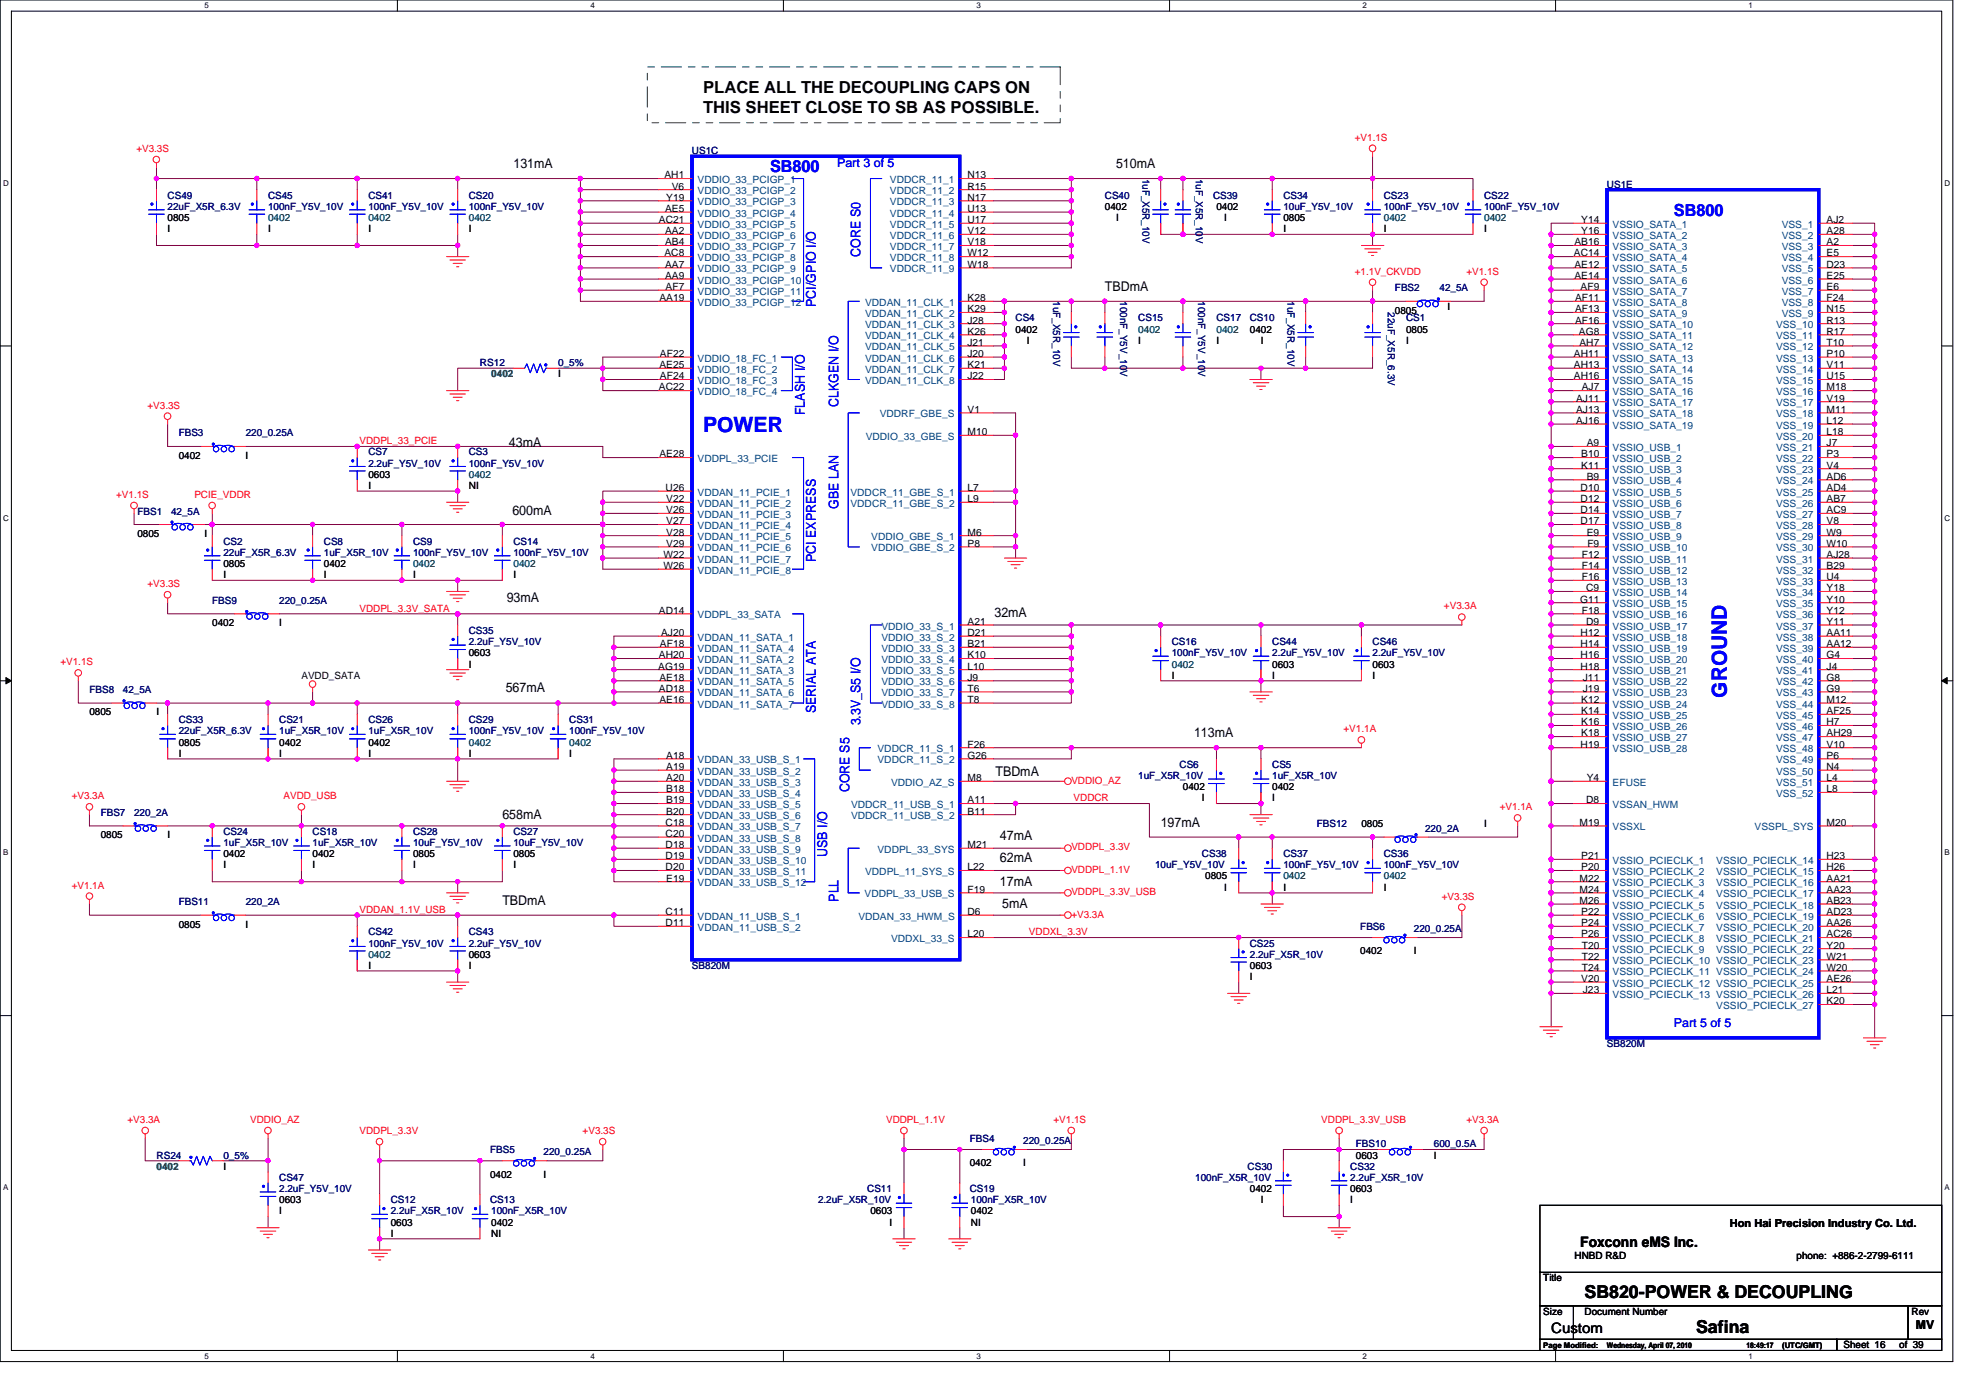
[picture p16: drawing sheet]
<svg xmlns="http://www.w3.org/2000/svg" width="297mm" height="210mm" viewBox="0 0 297 210" stroke-linecap="round" stroke-linejoin="round" font-family="sans-serif">
<defs><g id="words">
<g font-size="3.2" fill="#00f">
<text x="105.6" y="65">POWER</text>
<text x="259.5" y="104.8" transform="rotate(-90 259.5 104.8)">GROUND</text>
</g>
<g font-size="2.7">
<text x="238.1" y="194.9">SB820-POWER &amp; DECOUPLING</text>
<text x="254.8" y="200.3">Safina</text>
</g>
<g font-size="2.5">
<text x="105.6" y="14">PLACE ALL THE DECOUPLING CAPS ON</text>
<text x="105.6" y="17">THIS SHEET CLOSE TO SB AS POSSIBLE.</text>
</g>
<g font-size="2.5" fill="#00f">
<text x="115.7" y="25.8">SB800</text>
<text x="251.5" y="32.5">SB800</text>
</g>
<g font-size="2.2">
<text x="237.4" y="187.2">Foxconn eMS Inc.</text>
<text x="233.1" y="200.3">Custom</text>
</g>
<g font-size="2">
<text x="77.1" y="25.3">131mA</text>
<text x="167.7" y="25.3">510mA</text>
<text x="166" y="43.7">TBDmA</text>
<text x="76.5" y="67.2">43mA</text>
<text x="77" y="77.4">600mA</text>
<text x="76.1" y="90.5">93mA</text>
<text x="149.4" y="92.6">32mA</text>
<text x="76" y="103.9">567mA</text>
<text x="179.4" y="110.8">113mA</text>
<text x="149.6" y="116.6">TBDmA</text>
<text x="75.5" y="123">658mA</text>
<text x="174.4" y="124.2">197mA</text>
<text x="150.2" y="126.2">47mA</text>
<text x="150.2" y="129.5">62mA</text>
<text x="75.5" y="135.9">TBDmA</text>
<text x="150.2" y="133.1">17mA</text>
<text x="150.6" y="136.4">5mA</text>
</g>
<g font-size="2" fill="#00f">
<text x="129.3" y="38.5" transform="rotate(-90 129.3 38.5)">CORE S0</text>
<text x="122.6" y="46.1" transform="rotate(-90 122.6 46.1)">PCI/GPIO I/O</text>
<text x="120.9" y="62.4" transform="rotate(-90 120.9 62.4)">FLASH I/O</text>
<text x="126" y="61.2" transform="rotate(-90 126 61.2)">CLKGEN I/O</text>
<text x="126" y="76.4" transform="rotate(-90 126 76.4)">GBE LAN</text>
<text x="122.6" y="84.5" transform="rotate(-90 122.6 84.5)">PCI EXPRESS</text>
<text x="122.6" y="107.1" transform="rotate(-90 122.6 107.1)">SERIAL ATA</text>
<text x="129.3" y="109" transform="rotate(-90 129.3 109)">3.3V_S5 I/O</text>
<text x="127.6" y="119" transform="rotate(-90 127.6 119)">CORE S5</text>
<text x="124.3" y="128.7" transform="rotate(-90 124.3 128.7)">USB I/O</text>
<text x="126" y="135.4" transform="rotate(-90 126 135.4)">PLL</text>
</g>
<g font-size="1.8" fill="#00f">
<text x="125.8" y="25.1">Part 3 of 5</text>
<text x="251.5" y="154.2">Part 5 of 5</text>
</g>
<text font-size="1.8" x="287.9" y="199.7">MV</text>
<text font-size="1.7" x="259.9" y="184.3">Hon Hai Precision Industry Co. Ltd.</text>
<g font-size="1.5" fill="#f00">
<text x="20.5" y="22.8">+V3.3S</text>
<text x="203.6" y="21.1">+V1.1S</text>
<text x="203.6" y="41.3">+1.1V_CKVDD</text>
<text x="220.3" y="41.3">+V1.1S</text>
<text x="22.2" y="61.4">+V3.3S</text>
<text x="54" y="66.7">VDDPL_33_PCIE</text>
<text x="17.5" y="74.8">+V1.1S</text>
<text x="29.2" y="74.8">PCIE_VDDR</text>
<text x="22.2" y="88.2">+V3.3S</text>
<text x="54" y="91.9">VDDPL_3.3V_SATA</text>
<text x="217" y="91.5">+V3.3A</text>
<text x="9.1" y="99.9">+V1.1S</text>
<text x="201.9" y="110">+V1.1A</text>
<text x="161" y="117.7">VDDIO_AZ</text>
<text x="10.8" y="120">+V3.3A</text>
<text x="42.6" y="120">AVDD_USB</text>
<text x="161.3" y="120.4">VDDCR</text>
<text x="225.3" y="121.7">+V1.1A</text>
<text x="161" y="131.1">VDDPL_1.1V</text>
<text x="161" y="127.7">VDDPL_3.3V</text>
<text x="10.8" y="133.5">+V1.1A</text>
<text x="54" y="137.1">VDDAN_1.1V_USB</text>
<text x="161" y="137.8">+V3.3A</text>
<text x="161" y="134.5">VDDPL_3.3V_USB</text>
<text x="216.6" y="135.1">+V3.3S</text>
<text x="154.6" y="140.5">VDDXL_3.3V</text>
<text x="19.2" y="168.7">+V3.3A</text>
<text x="37.6" y="168.7">VDDIO_AZ</text>
<text x="54" y="170.3">VDDPL_3.3V</text>
<text x="87.5" y="170.3">+V3.3S</text>
<text x="133.1" y="168.7">VDDPL_1.1V</text>
<text x="158.3" y="168.7">+V1.1S</text>
<text x="198.5" y="168.7">VDDPL_3.3V_USB</text>
<text x="220.3" y="168.7">+V3.3A</text>
</g>
<g font-size="1.5" fill="#000080">
<text x="104" y="23.1">US1C</text>
<text x="25.2" y="29.8">CS49</text>
<text x="40.3" y="29.8">CS45</text>
<text x="55.3" y="29.8">CS41</text>
<text x="70.4" y="29.8">CS20</text>
<text x="166" y="29.8">CS40</text>
<text x="171.6" y="26.8" transform="rotate(90 171.6 26.8)">1uF_X5R_10V</text>
<text x="179.7" y="26.8" transform="rotate(90 179.7 26.8)">1uF_X5R_10V</text>
<text x="182.3" y="29.8">CS39</text>
<text x="192.8" y="29.8">CS34</text>
<text x="207.9" y="29.8">CS23</text>
<text x="223" y="29.8">CS22</text>
<text x="241.4" y="28.2">US1E</text>
<text x="25.2" y="31.5">22uF_X5R_6.3V</text>
<text x="40.3" y="31.5">100nF_Y5V_10V</text>
<text x="55.3" y="31.5">100nF_Y5V_10V</text>
<text x="70.4" y="31.5">100nF_Y5V_10V</text>
<text x="192.8" y="31.5">10uF_Y5V_10V</text>
<text x="207.9" y="31.5">100nF_Y5V_10V</text>
<text x="223" y="31.5">100nF_Y5V_10V</text>
<text x="158.2" y="45.3" transform="rotate(90 158.2 45.3)">1uF_X5R_10V</text>
<text x="168.3" y="45.3" transform="rotate(90 168.3 45.3)">100nF_Y5V_10V</text>
<text x="180" y="45.3" transform="rotate(90 180 45.3)">100nF_Y5V_10V</text>
<text x="193.4" y="45.3" transform="rotate(90 193.4 45.3)">1uF_X5R_10V</text>
<text x="208.5" y="46.9" transform="rotate(90 208.5 46.9)">22uF_X5R_6.3V</text>
<text x="209.6" y="43.8">FBS2</text>
<text x="216.3" y="43.8">42_5A</text>
<text x="152.6" y="48.3">CS4</text>
<text x="171" y="48.3">CS15</text>
<text x="182.8" y="48.3">CS17</text>
<text x="187.8" y="48.3">CS10</text>
<text x="211.3" y="48.3">CS1</text>
<text x="72.1" y="55">RS12</text>
<text x="83.9" y="55">0_5%</text>
<text x="26.9" y="65.6">FBS3</text>
<text x="36.9" y="65.6">220_0.25A</text>
<text x="55.3" y="68.4">CS7</text>
<text x="55.3" y="70.1">2.2uF_Y5V_10V</text>
<text x="70.4" y="68.4">CS3</text>
<text x="70.4" y="70.1">100nF_Y5V_10V</text>
<text x="20.7" y="77.3">FBS1</text>
<text x="25.7" y="77.3">42_5A</text>
<text x="33.6" y="81.8">CS2</text>
<text x="33.6" y="83.5">22uF_X5R_6.3V</text>
<text x="48.7" y="81.8">CS8</text>
<text x="48.7" y="83.5">1uF_X5R_10V</text>
<text x="62.1" y="81.8">CS9</text>
<text x="62.1" y="83.5">100nF_Y5V_10V</text>
<text x="77.1" y="81.8">CS14</text>
<text x="77.1" y="83.5">100nF_Y5V_10V</text>
<text x="31.9" y="90.7">FBS9</text>
<text x="41.9" y="90.7">220_0.25A</text>
<text x="70.4" y="95.2">CS35</text>
<text x="70.4" y="96.9">2.2uF_Y5V_10V</text>
<text x="176.1" y="96.9">CS16</text>
<text x="176.1" y="98.6">100nF_Y5V_10V</text>
<text x="191.2" y="96.9">CS44</text>
<text x="191.2" y="98.6">2.2uF_Y5V_10V</text>
<text x="206.2" y="96.9">CS46</text>
<text x="206.2" y="98.6">2.2uF_Y5V_10V</text>
<text x="13.4" y="104.1">FBS8</text>
<text x="18.5" y="104.1">42_5A</text>
<text x="26.9" y="108.6">CS33</text>
<text x="26.9" y="110.3">22uF_X5R_6.3V</text>
<text x="41.9" y="108.6">CS21</text>
<text x="41.9" y="110.3">1uF_X5R_10V</text>
<text x="55.3" y="108.6">CS26</text>
<text x="55.3" y="110.3">1uF_X5R_10V</text>
<text x="70.4" y="108.6">CS29</text>
<text x="70.4" y="110.3">100nF_Y5V_10V</text>
<text x="85.5" y="108.6">CS31</text>
<text x="85.5" y="110.3">100nF_Y5V_10V</text>
<text x="171" y="117">1uF_X5R_10V</text>
<text x="177.2" y="115.3">CS6</text>
<text x="191.2" y="115.3">CS5</text>
<text x="191.2" y="117">1uF_X5R_10V</text>
<text x="15.1" y="122.6">FBS7</text>
<text x="20.1" y="122.6">220_2A</text>
<text x="33.6" y="125.4">CS24</text>
<text x="47" y="125.4">CS18</text>
<text x="62.1" y="125.4">CS28</text>
<text x="77.1" y="125.4">CS27</text>
<text x="197.8" y="124.2">FBS12</text>
<text x="214.1" y="124.9">220_2A</text>
<text x="33.6" y="127.1">1uF_X5R_10V</text>
<text x="47" y="127.1">1uF_X5R_10V</text>
<text x="62.1" y="127.1">10uF_Y5V_10V</text>
<text x="77.1" y="127.1">10uF_Y5V_10V</text>
<text x="173.5" y="130.4">10uF_Y5V_10V</text>
<text x="180.6" y="128.8">CS38</text>
<text x="192.8" y="128.8">CS37</text>
<text x="192.8" y="130.4">100nF_Y5V_10V</text>
<text x="207.9" y="128.8">CS36</text>
<text x="207.9" y="130.4">100nF_Y5V_10V</text>
<text x="26.9" y="136">FBS11</text>
<text x="36.9" y="136">220_2A</text>
<text x="55.3" y="140.5">CS42</text>
<text x="55.3" y="142.2">100nF_Y5V_10V</text>
<text x="70.4" y="140.5">CS43</text>
<text x="70.4" y="142.2">2.2uF_Y5V_10V</text>
<text x="187.8" y="142.2">CS25</text>
<text x="187.8" y="143.8">2.2uF_X5R_10V</text>
<text x="204.4" y="139.7">FBS6</text>
<text x="212.4" y="140">220_0.25A</text>
<text x="104" y="145.5">SB820M</text>
<text x="241.4" y="157.2">SB820M</text>
<text x="73.6" y="173.2">FBS5</text>
<text x="81.7" y="173.5">220_0.25A</text>
<text x="145.7" y="171.5">FBS4</text>
<text x="153.8" y="171.8">220_0.25A</text>
<text x="203.7" y="172.3">FBS10</text>
<text x="215.5" y="172.3">600_0.5A</text>
<text x="23.5" y="174">RS24</text>
<text x="33.6" y="174">0_5%</text>
<text x="41.9" y="177.4">CS47</text>
<text x="41.9" y="179">2.2uF_Y5V_10V</text>
<text x="130.3" y="179">CS11</text>
<text x="145.7" y="179">CS19</text>
<text x="179.6" y="177.4">100nF_X5R_10V</text>
<text x="187.4" y="175.7">CS30</text>
<text x="202.9" y="175.7">CS32</text>
<text x="202.9" y="177.4">2.2uF_X5R_10V</text>
<text x="58.7" y="180.7">CS12</text>
<text x="58.7" y="182.4">2.2uF_X5R_10V</text>
<text x="73.6" y="180.7">CS13</text>
<text x="73.8" y="182.4">100nF_X5R_10V</text>
<text x="122.9" y="180.7">2.2uF_X5R_10V</text>
<text x="145.9" y="180.7">100nF_X5R_10V</text>
</g>
<g font-size="1.5">
<text x="99.8" y="26.8">AH1</text>
<text x="100.9" y="28.5">V6</text>
<text x="145.4" y="26.8">N13</text>
<text x="145.4" y="28.5">R15</text>
<text x="25.2" y="33.2">0805</text>
<text x="25.2" y="34.9">I</text>
<text x="40.3" y="34.9">I</text>
<text x="55.3" y="34.9">I</text>
<text x="70.4" y="34.9">I</text>
<text x="99" y="33.5">AC21</text>
<text x="99.9" y="35.2">AA2</text>
<text x="99.9" y="31.8">AE5</text>
<text x="100.1" y="30.1">Y19</text>
<text x="145.4" y="30.1">N17</text>
<text x="145.4" y="31.8">U13</text>
<text x="145.4" y="33.5">U17</text>
<text x="145.4" y="35.2">V12</text>
<text x="166" y="31.5">0402</text>
<text x="167.7" y="33.2">I</text>
<text x="182.8" y="31.5">0402</text>
<text x="183.9" y="33.2">I</text>
<text x="192.8" y="33.2">0805</text>
<text x="192.8" y="34.9">I</text>
<text x="207.9" y="34.9">I</text>
<text x="223" y="34.9">I</text>
<text x="237.6" y="35.2">Y16</text>
<text x="237.6" y="33.5">Y14</text>
<text x="274.4" y="35.2">A28</text>
<text x="274.4" y="33.5">AJ2</text>
<text x="99.8" y="38.5">AC8</text>
<text x="99.9" y="41.9">AA9</text>
<text x="99.9" y="36.9">AB4</text>
<text x="99.9" y="40.2">AA7</text>
<text x="145.4" y="36.9">V18</text>
<text x="145.4" y="40.2">W18</text>
<text x="145.4" y="38.5">W12</text>
<text x="236.5" y="38.5">AC14</text>
<text x="236.6" y="40.2">AE12</text>
<text x="236.6" y="36.9">AB16</text>
<text x="236.6" y="41.9">AE14</text>
<text x="274.4" y="38.5">E5</text>
<text x="274.4" y="36.9">A2</text>
<text x="274.4" y="41.9">E25</text>
<text x="274.4" y="40.2">D23</text>
<text x="99.1" y="45.2">AA19</text>
<text x="100" y="43.6">AF7</text>
<text x="145.4" y="46.9">K29</text>
<text x="145.4" y="45.2">K28</text>
<text x="209.6" y="47.1">0805</text>
<text x="217.5" y="46.6">I</text>
<text x="236.6" y="45.2">AF11</text>
<text x="236.6" y="46.9">AF13</text>
<text x="237.5" y="43.6">AF9</text>
<text x="274.4" y="45.2">F24</text>
<text x="274.4" y="46.9">N15</text>
<text x="274.4" y="43.6">E6</text>
<text x="99.2" y="53.6">AF22</text>
<text x="145.4" y="50.3">K26</text>
<text x="145.4" y="48.6">J28</text>
<text x="145.4" y="51.9">J21</text>
<text x="145.4" y="53.6">J20</text>
<text x="152.6" y="50">0402</text>
<text x="154.3" y="51.6">I</text>
<text x="171" y="51.6">I</text>
<text x="182.8" y="51.6">I</text>
<text x="187.8" y="50">0402</text>
<text x="189.5" y="51.6">I</text>
<text x="211.3" y="50">0805</text>
<text x="211.3" y="51.6">I</text>
<text x="236.5" y="53.6">AH11</text>
<text x="236.6" y="48.6">AF16</text>
<text x="237.2" y="50.3">AG8</text>
<text x="237.3" y="51.9">AH7</text>
<text x="274.4" y="48.6">R13</text>
<text x="274.4" y="50.3">R17</text>
<text x="274.4" y="53.6">P10</text>
<text x="274.4" y="51.9">T10</text>
<text x="83.9" y="56.7">I</text>
<text x="99" y="58.7">AC22</text>
<text x="99.1" y="55.3">AE25</text>
<text x="99.2" y="57">AF24</text>
<text x="145.4" y="55.3">K21</text>
<text x="145.4" y="57">J22</text>
<text x="236.5" y="57">AH16</text>
<text x="236.5" y="55.3">AH13</text>
<text x="237.7" y="58.7">AJ7</text>
<text x="274.4" y="55.3">V11</text>
<text x="274.4" y="57">U15</text>
<text x="274.4" y="58.7">M18</text>
<text x="145.4" y="62">V1</text>
<text x="145.4" y="65.4">M10</text>
<text x="236.8" y="60.3">AJ11</text>
<text x="236.8" y="63.7">AJ16</text>
<text x="236.8" y="62">AJ13</text>
<text x="274.4" y="60.3">V19</text>
<text x="274.4" y="62">M11</text>
<text x="274.4" y="63.7">L12</text>
<text x="274.4" y="65.4">L18</text>
<text x="26.9" y="68.9">0402</text>
<text x="36.9" y="68.9">I</text>
<text x="55.3" y="71.8">0603</text>
<text x="99.1" y="68.7">AE28</text>
<text x="237.6" y="70.4">K11</text>
<text x="237.6" y="68.7">B10</text>
<text x="238.4" y="67">A9</text>
<text x="274.4" y="67">J7</text>
<text x="274.4" y="68.7">P3</text>
<text x="274.4" y="70.4">V4</text>
<text x="55.3" y="73.4">I</text>
<text x="70.4" y="73.4">NI</text>
<text x="100" y="73.7">U26</text>
<text x="100.1" y="77.1">V26</text>
<text x="100.1" y="75.4">V22</text>
<text x="145.4" y="75.4">L9</text>
<text x="145.4" y="73.7">L7</text>
<text x="237.5" y="73.7">D10</text>
<text x="237.5" y="75.4">D12</text>
<text x="237.5" y="77.1">D14</text>
<text x="238.4" y="72.1">B9</text>
<text x="274.4" y="75.4">AB7</text>
<text x="274.4" y="77.1">AC9</text>
<text x="274.4" y="72.1">AD6</text>
<text x="274.4" y="73.7">AD4</text>
<text x="20.7" y="80.6">0805</text>
<text x="30.7" y="80.6">I</text>
<text x="99.7" y="83.8">W22</text>
<text x="100.1" y="78.8">V27</text>
<text x="100.1" y="80.4">V28</text>
<text x="100.1" y="82.1">V29</text>
<text x="145.4" y="80.4">M6</text>
<text x="145.4" y="82.1">P8</text>
<text x="237.5" y="78.8">D17</text>
<text x="237.7" y="83.8">F12</text>
<text x="238.4" y="80.4">E9</text>
<text x="238.5" y="82.1">F9</text>
<text x="274.4" y="78.8">V8</text>
<text x="274.4" y="80.4">W9</text>
<text x="274.4" y="82.1">W10</text>
<text x="274.4" y="83.8">AJ28</text>
<text x="33.6" y="85.2">0805</text>
<text x="33.6" y="86.8">I</text>
<text x="48.7" y="85.2">0402</text>
<text x="48.7" y="86.8">I</text>
<text x="62.1" y="86.8">I</text>
<text x="77.1" y="86.8">I</text>
<text x="99.7" y="85.5">W26</text>
<text x="237.7" y="85.5">F14</text>
<text x="237.7" y="87.1">F16</text>
<text x="238.3" y="88.8">C9</text>
<text x="274.4" y="85.5">B29</text>
<text x="274.4" y="87.1">U4</text>
<text x="274.4" y="88.8">Y18</text>
<text x="31.9" y="94.1">0402</text>
<text x="41.9" y="94.1">I</text>
<text x="99" y="92.2">AD14</text>
<text x="99.3" y="95.5">AJ20</text>
<text x="145.4" y="93.9">A21</text>
<text x="145.4" y="95.5">D21</text>
<text x="237.4" y="90.5">G11</text>
<text x="237.5" y="95.5">H12</text>
<text x="237.7" y="92.2">F18</text>
<text x="238.3" y="93.9">D9</text>
<text x="274.4" y="92.2">Y12</text>
<text x="274.4" y="93.9">Y11</text>
<text x="274.4" y="90.5">Y10</text>
<text x="274.4" y="95.5">AA11</text>
<text x="45.3" y="101.9">AVDD_SATA</text>
<text x="70.4" y="98.6">0603</text>
<text x="70.4" y="100.3">I</text>
<text x="98.9" y="100.6">AG19</text>
<text x="99" y="98.9">AH20</text>
<text x="99.2" y="97.2">AF18</text>
<text x="145.4" y="97.2">B21</text>
<text x="145.4" y="98.9">K10</text>
<text x="145.4" y="100.6">L10</text>
<text x="176.1" y="101.9">I</text>
<text x="191.2" y="100.3">0603</text>
<text x="191.2" y="101.9">I</text>
<text x="206.2" y="100.3">0603</text>
<text x="206.2" y="101.9">I</text>
<text x="237.5" y="100.6">H18</text>
<text x="237.5" y="98.9">H16</text>
<text x="237.5" y="97.2">H14</text>
<text x="274.4" y="100.6">J4</text>
<text x="274.4" y="97.2">AA12</text>
<text x="274.4" y="98.9">G4</text>
<text x="13.4" y="107.5">0805</text>
<text x="23.5" y="107.5">I</text>
<text x="99" y="103.9">AD18</text>
<text x="99.1" y="102.2">AE18</text>
<text x="99.1" y="105.6">AE16</text>
<text x="145.4" y="102.2">J9</text>
<text x="145.4" y="103.9">T6</text>
<text x="145.4" y="105.6">T8</text>
<text x="237.6" y="107.3">K14</text>
<text x="237.6" y="105.6">K12</text>
<text x="237.8" y="102.2">J11</text>
<text x="237.8" y="103.9">J19</text>
<text x="274.4" y="105.6">M12</text>
<text x="274.4" y="107.3">AF25</text>
<text x="274.4" y="102.2">G8</text>
<text x="274.4" y="103.9">G9</text>
<text x="26.9" y="112">0805</text>
<text x="26.9" y="113.7">I</text>
<text x="41.9" y="112">0402</text>
<text x="41.9" y="113.7">I</text>
<text x="55.3" y="112">0402</text>
<text x="55.3" y="113.7">I</text>
<text x="70.4" y="113.7">I</text>
<text x="85.5" y="113.7">I</text>
<text x="100.1" y="114">A18</text>
<text x="145.4" y="114">G26</text>
<text x="145.4" y="112.3">F26</text>
<text x="237.5" y="112.3">H19</text>
<text x="237.6" y="108.9">K16</text>
<text x="237.6" y="110.6">K18</text>
<text x="274.4" y="108.9">H7</text>
<text x="274.4" y="114">P6</text>
<text x="274.4" y="112.3">V10</text>
<text x="274.4" y="110.6">AH29</text>
<text x="100.1" y="119">B18</text>
<text x="100.1" y="115.7">A19</text>
<text x="100.1" y="117.3">A20</text>
<text x="145.4" y="117.3">M8</text>
<text x="177.7" y="118.7">0402</text>
<text x="191.2" y="118.7">0402</text>
<text x="238.4" y="117.3">Y4</text>
<text x="274.4" y="115.7">N4</text>
<text x="274.4" y="117.3">L4</text>
<text x="274.4" y="119">L8</text>
<text x="15.1" y="125.9">0805</text>
<text x="25.2" y="125.9">I</text>
<text x="100" y="125.7">C20</text>
<text x="100" y="124">C18</text>
<text x="100.1" y="120.7">B19</text>
<text x="100.1" y="122.3">B20</text>
<text x="145.4" y="120.7">A11</text>
<text x="145.4" y="122.3">B11</text>
<text x="180.6" y="120.4">I</text>
<text x="191.2" y="120.4">I</text>
<text x="204.6" y="124.2">0805</text>
<text x="223" y="124.2">I</text>
<text x="237.3" y="124">M19</text>
<text x="238.3" y="120.7">D8</text>
<text x="274.4" y="124">M20</text>
<text x="33.6" y="128.8">0402</text>
<text x="33.6" y="130.4">I</text>
<text x="47" y="128.8">0402</text>
<text x="47" y="130.4">I</text>
<text x="62.1" y="128.8">0805</text>
<text x="62.1" y="130.4">I</text>
<text x="77.1" y="128.8">0805</text>
<text x="77.1" y="130.4">I</text>
<text x="100" y="127.4">D18</text>
<text x="100" y="130.7">D20</text>
<text x="100" y="129.1">D19</text>
<text x="145.4" y="130.7">L22</text>
<text x="145.4" y="127.4">M21</text>
<text x="237.6" y="130.7">P20</text>
<text x="237.6" y="129.1">P21</text>
<text x="274.4" y="129.1">H23</text>
<text x="274.4" y="130.7">H26</text>
<text x="100" y="137.4">C11</text>
<text x="100.1" y="132.4">E19</text>
<text x="145.4" y="137.4">D6</text>
<text x="145.4" y="134.1">F19</text>
<text x="181.1" y="132.1">0805</text>
<text x="183.9" y="133.8">I</text>
<text x="192.8" y="133.8">I</text>
<text x="207.9" y="133.8">I</text>
<text x="237.3" y="132.4">M22</text>
<text x="237.3" y="134.1">M24</text>
<text x="237.3" y="135.8">M26</text>
<text x="237.6" y="137.4">P22</text>
<text x="274.4" y="135.8">AB23</text>
<text x="274.4" y="134.1">AA23</text>
<text x="274.4" y="132.4">AA21</text>
<text x="274.4" y="137.4">AD23</text>
<text x="26.9" y="139.3">0805</text>
<text x="36.9" y="139.3">I</text>
<text x="70.4" y="143.8">0603</text>
<text x="100" y="139.1">D11</text>
<text x="145.4" y="140.8">L20</text>
<text x="204.4" y="143.3">0402</text>
<text x="212.4" y="143.3">I</text>
<text x="237.6" y="140.8">P26</text>
<text x="237.6" y="139.1">P24</text>
<text x="237.7" y="142.5">T20</text>
<text x="274.4" y="140.8">AC26</text>
<text x="274.4" y="139.1">AA26</text>
<text x="274.4" y="142.5">Y20</text>
<text x="55.3" y="145.5">I</text>
<text x="70.4" y="145.5">I</text>
<text x="187.8" y="145.5">0603</text>
<text x="187.8" y="147.2">I</text>
<text x="237.6" y="147.5">V20</text>
<text x="237.7" y="144.1">T22</text>
<text x="237.7" y="145.8">T24</text>
<text x="237.8" y="149.2">J23</text>
<text x="274.4" y="147.5">AE26</text>
<text x="274.4" y="144.1">W21</text>
<text x="274.4" y="145.8">W20</text>
<text x="274.4" y="149.2">L21</text>
<text x="274.4" y="150.9">K20</text>
<text x="33.6" y="175.7">I</text>
<text x="73.6" y="176.9">0402</text>
<text x="81.7" y="176.9">I</text>
<text x="145.7" y="175.2">0402</text>
<text x="153.8" y="175.2">I</text>
<text x="187.8" y="179">0402</text>
<text x="202.9" y="179">0603</text>
<text x="203.7" y="174">0603</text>
<text x="215.5" y="174">I</text>
<text x="41.9" y="180.7">0603</text>
<text x="41.9" y="182.4">I</text>
<text x="58.7" y="184.1">0603</text>
<text x="58.7" y="185.8">I</text>
<text x="73.8" y="184.1">0402</text>
<text x="73.8" y="185.8">NI</text>
<text x="130.8" y="182.4">0603</text>
<text x="133.6" y="184.1">I</text>
<text x="145.9" y="182.4">0402</text>
<text x="145.9" y="184.1">NI</text>
<text x="189.5" y="180.7">I</text>
<text x="202.9" y="180.7">I</text>
<text x="236.6" y="189.1">HNBD R&amp;D</text>
<text x="269.9" y="189.1">phone: +886-2-2799-6111</text>
<text x="231.9" y="192.5">Title</text>
<text x="231.9" y="197.5">Size</text>
<text x="238.1" y="197.5">Document Number</text>
<text x="287.2" y="197.5">Rev</text>
<text x="277" y="202.5">Sheet 16</text>
<text x="285.4" y="202.5">of 39</text>
</g>
<g font-size="1.5" fill="#004080">
<text x="104.8" y="29.2">VDDIO_33_PCIGP_2</text>
<text x="104.8" y="27.5">VDDIO_33_PCIGP_1</text>
<text x="133.7" y="27.5">VDDCR_11_1</text>
<text x="133.7" y="29.2">VDDCR_11_2</text>
<text x="104.8" y="35.9">VDDIO_33_PCIGP_6</text>
<text x="104.8" y="30.8">VDDIO_33_PCIGP_3</text>
<text x="104.8" y="32.5">VDDIO_33_PCIGP_4</text>
<text x="104.8" y="34.2">VDDIO_33_PCIGP_5</text>
<text x="133.7" y="30.8">VDDCR_11_3</text>
<text x="133.7" y="32.5">VDDCR_11_4</text>
<text x="133.7" y="34.2">VDDCR_11_5</text>
<text x="133.7" y="35.9">VDDCR_11_6</text>
<text x="242.3" y="35.9">VSSIO_SATA_2</text>
<text x="242.3" y="34.2">VSSIO_SATA_1</text>
<text x="267.7" y="35.9">VSS_2</text>
<text x="267.7" y="34.2">VSS_1</text>
<text x="104.8" y="37.5">VDDIO_33_PCIGP_7</text>
<text x="104.8" y="39.2">VDDIO_33_PCIGP_8</text>
<text x="104.8" y="40.9">VDDIO_33_PCIGP_9</text>
<text x="133.7" y="37.5">VDDCR_11_7</text>
<text x="133.7" y="40.9">VDDCR_11_9</text>
<text x="133.7" y="39.2">VDDCR_11_8</text>
<text x="242.3" y="40.9">VSSIO_SATA_5</text>
<text x="242.3" y="37.5">VSSIO_SATA_3</text>
<text x="242.3" y="39.2">VSSIO_SATA_4</text>
<text x="267.7" y="39.2">VSS_4</text>
<text x="267.7" y="37.5">VSS_3</text>
<text x="267.7" y="40.9">VSS_5</text>
<text x="104.8" y="44.3">VDDIO_33_PCIGP_11</text>
<text x="104.8" y="45.9">VDDIO_33_PCIGP_12</text>
<text x="104.8" y="42.6">VDDIO_33_PCIGP_10</text>
<text x="130" y="47.6">VDDAN_11_CLK_2</text>
<text x="130" y="45.9">VDDAN_11_CLK_1</text>
<text x="242.3" y="42.6">VSSIO_SATA_6</text>
<text x="242.3" y="44.3">VSSIO_SATA_7</text>
<text x="242.3" y="45.9">VSSIO_SATA_8</text>
<text x="242.3" y="47.6">VSSIO_SATA_9</text>
<text x="267.7" y="45.9">VSS_8</text>
<text x="267.7" y="47.6">VSS_9</text>
<text x="267.7" y="44.3">VSS_7</text>
<text x="267.7" y="42.6">VSS_6</text>
<text x="130" y="51">VDDAN_11_CLK_4</text>
<text x="130" y="49.3">VDDAN_11_CLK_3</text>
<text x="130" y="52.6">VDDAN_11_CLK_5</text>
<text x="242.3" y="51">VSSIO_SATA_11</text>
<text x="242.3" y="52.6">VSSIO_SATA_12</text>
<text x="242.3" y="49.3">VSSIO_SATA_10</text>
<text x="266.8" y="49.3">VSS_10</text>
<text x="266.8" y="51">VSS_11</text>
<text x="266.8" y="52.6">VSS_12</text>
<text x="104.8" y="56">VDDIO_18_FC_2</text>
<text x="104.8" y="59.4">VDDIO_18_FC_4</text>
<text x="104.8" y="54.3">VDDIO_18_FC_1</text>
<text x="104.8" y="57.7">VDDIO_18_FC_3</text>
<text x="130" y="56">VDDAN_11_CLK_7</text>
<text x="130" y="54.3">VDDAN_11_CLK_6</text>
<text x="130" y="57.7">VDDAN_11_CLK_8</text>
<text x="242.3" y="57.7">VSSIO_SATA_15</text>
<text x="242.3" y="56">VSSIO_SATA_14</text>
<text x="242.3" y="59.4">VSSIO_SATA_16</text>
<text x="242.3" y="54.3">VSSIO_SATA_13</text>
<text x="266.8" y="54.3">VSS_13</text>
<text x="266.8" y="56">VSS_14</text>
<text x="266.8" y="57.7">VSS_15</text>
<text x="266.8" y="59.4">VSS_16</text>
<text x="132.2" y="62.7">VDDRF_GBE_S</text>
<text x="242.3" y="61">VSSIO_SATA_17</text>
<text x="242.3" y="64.4">VSSIO_SATA_19</text>
<text x="242.3" y="62.7">VSSIO_SATA_18</text>
<text x="266.8" y="61">VSS_17</text>
<text x="266.8" y="62.7">VSS_18</text>
<text x="266.8" y="64.4">VSS_19</text>
<text x="104.8" y="69.4">VDDPL_33_PCIE</text>
<text x="130.1" y="66.1">VDDIO_33_GBE_S</text>
<text x="242.3" y="71.1">VSSIO_USB_3</text>
<text x="242.3" y="69.4">VSSIO_USB_2</text>
<text x="242.3" y="67.7">VSSIO_USB_1</text>
<text x="266.8" y="67.7">VSS_21</text>
<text x="266.8" y="66.1">VSS_20</text>
<text x="266.8" y="69.4">VSS_22</text>
<text x="266.8" y="71.1">VSS_23</text>
<text x="104.8" y="77.8">VDDAN_11_PCIE_3</text>
<text x="104.8" y="76.1">VDDAN_11_PCIE_2</text>
<text x="104.8" y="74.4">VDDAN_11_PCIE_1</text>
<text x="127.8" y="76.1">VDDCR_11_GBE_S_2</text>
<text x="127.8" y="74.4">VDDCR_11_GBE_S_1</text>
<text x="242.3" y="74.4">VSSIO_USB_5</text>
<text x="242.3" y="72.7">VSSIO_USB_4</text>
<text x="242.3" y="76.1">VSSIO_USB_6</text>
<text x="242.3" y="77.8">VSSIO_USB_7</text>
<text x="266.8" y="76.1">VSS_26</text>
<text x="266.8" y="77.8">VSS_27</text>
<text x="266.8" y="72.7">VSS_24</text>
<text x="266.8" y="74.4">VSS_25</text>
<text x="104.8" y="79.5">VDDAN_11_PCIE_4</text>
<text x="104.8" y="81.1">VDDAN_11_PCIE_5</text>
<text x="104.8" y="82.8">VDDAN_11_PCIE_6</text>
<text x="130.9" y="81.1">VDDIO_GBE_S_1</text>
<text x="130.9" y="82.8">VDDIO_GBE_S_2</text>
<text x="242.3" y="79.5">VSSIO_USB_8</text>
<text x="242.3" y="82.8">VSSIO_USB_10</text>
<text x="242.3" y="81.1">VSSIO_USB_9</text>
<text x="266.8" y="79.5">VSS_28</text>
<text x="266.8" y="81.1">VSS_29</text>
<text x="266.8" y="82.8">VSS_30</text>
<text x="104.8" y="84.5">VDDAN_11_PCIE_7</text>
<text x="104.8" y="86.2">VDDAN_11_PCIE_8</text>
<text x="242.3" y="84.5">VSSIO_USB_11</text>
<text x="242.3" y="86.2">VSSIO_USB_12</text>
<text x="242.3" y="87.8">VSSIO_USB_13</text>
<text x="242.3" y="89.5">VSSIO_USB_14</text>
<text x="266.8" y="86.2">VSS_32</text>
<text x="266.8" y="87.8">VSS_33</text>
<text x="266.8" y="89.5">VSS_34</text>
<text x="266.8" y="84.5">VSS_31</text>
<text x="104.8" y="92.9">VDDPL_33_SATA</text>
<text x="132.4" y="94.6">VDDIO_33_S_1</text>
<text x="242.3" y="92.9">VSSIO_USB_16</text>
<text x="242.3" y="91.2">VSSIO_USB_15</text>
<text x="242.3" y="94.6">VSSIO_USB_17</text>
<text x="266.8" y="92.9">VSS_36</text>
<text x="266.8" y="94.6">VSS_37</text>
<text x="266.8" y="91.2">VSS_35</text>
<text x="104.8" y="96.2">VDDAN_11_SATA_1</text>
<text x="104.8" y="97.9">VDDAN_11_SATA_4</text>
<text x="104.8" y="99.6">VDDAN_11_SATA_2</text>
<text x="104.8" y="101.3">VDDAN_11_SATA_3</text>
<text x="132.4" y="96.2">VDDIO_33_S_2</text>
<text x="132.4" y="97.9">VDDIO_33_S_3</text>
<text x="132.4" y="99.6">VDDIO_33_S_4</text>
<text x="132.4" y="101.3">VDDIO_33_S_5</text>
<text x="242.3" y="101.3">VSSIO_USB_21</text>
<text x="242.3" y="99.6">VSSIO_USB_20</text>
<text x="242.3" y="97.9">VSSIO_USB_19</text>
<text x="242.3" y="96.2">VSSIO_USB_18</text>
<text x="266.8" y="101.3">VSS_41</text>
<text x="266.8" y="96.2">VSS_38</text>
<text x="266.8" y="97.9">VSS_39</text>
<text x="266.8" y="99.6">VSS_40</text>
<text x="104.8" y="102.9">VDDAN_11_SATA_5</text>
<text x="104.8" y="104.6">VDDAN_11_SATA_6</text>
<text x="104.8" y="106.3">VDDAN_11_SATA_7</text>
<text x="132.4" y="102.9">VDDIO_33_S_6</text>
<text x="132.4" y="104.6">VDDIO_33_S_7</text>
<text x="132.4" y="106.3">VDDIO_33_S_8</text>
<text x="242.3" y="108">VSSIO_USB_25</text>
<text x="242.3" y="102.9">VSSIO_USB_22</text>
<text x="242.3" y="104.6">VSSIO_USB_23</text>
<text x="242.3" y="106.3">VSSIO_USB_24</text>
<text x="266.8" y="106.3">VSS_44</text>
<text x="266.8" y="108">VSS_45</text>
<text x="266.8" y="102.9">VSS_42</text>
<text x="266.8" y="104.6">VSS_43</text>
<text x="131.8" y="113">VDDCR_11_S_1</text>
<text x="242.3" y="109.6">VSSIO_USB_26</text>
<text x="242.3" y="111.3">VSSIO_USB_27</text>
<text x="242.3" y="113">VSSIO_USB_28</text>
<text x="266.8" y="109.6">VSS_46</text>
<text x="266.8" y="113">VSS_48</text>
<text x="266.8" y="111.3">VSS_47</text>
<text x="104.8" y="114.7">VDDAN_33_USB_S_1</text>
<text x="104.8" y="119.7">VDDAN_33_USB_S_4</text>
<text x="104.8" y="116.4">VDDAN_33_USB_S_2</text>
<text x="104.8" y="118">VDDAN_33_USB_S_3</text>
<text x="131.8" y="114.7">VDDCR_11_S_2</text>
<text x="133.9" y="118">VDDIO_AZ_S</text>
<text x="242.3" y="118">EFUSE</text>
<text x="266.8" y="116.4">VSS_50</text>
<text x="266.8" y="114.7">VSS_49</text>
<text x="266.8" y="118">VSS_51</text>
<text x="266.8" y="119.7">VSS_52</text>
<text x="104.8" y="121.4">VDDAN_33_USB_S_5</text>
<text x="104.8" y="123">VDDAN_33_USB_S_6</text>
<text x="104.8" y="124.7">VDDAN_33_USB_S_7</text>
<text x="127.9" y="121.4">VDDCR_11_USB_S_1</text>
<text x="127.9" y="123">VDDCR_11_USB_S_2</text>
<text x="242.3" y="121.4">VSSAN_HWM</text>
<text x="242.3" y="124.7">VSSXL</text>
<text x="263.6" y="124.7">VSSPL_SYS</text>
<text x="104.8" y="128.1">VDDAN_33_USB_S_9</text>
<text x="104.8" y="126.4">VDDAN_33_USB_S_8</text>
<text x="104.8" y="131.4">VDDAN_33_USB_S_11</text>
<text x="104.8" y="129.8">VDDAN_33_USB_S_10</text>
<text x="130" y="131.4">VDDPL_11_SYS_S</text>
<text x="131.8" y="128.1">VDDPL_33_SYS</text>
<text x="242.3" y="131.4">VSSIO_PCIECLK_2</text>
<text x="242.3" y="129.8">VSSIO_PCIECLK_1</text>
<text x="257.9" y="129.8">VSSIO_PCIECLK_14</text>
<text x="257.9" y="131.4">VSSIO_PCIECLK_15</text>
<text x="104.8" y="133.1">VDDAN_33_USB_S_12</text>
<text x="129.9" y="134.8">VDDPL_33_USB_S</text>
<text x="242.3" y="133.1">VSSIO_PCIECLK_3</text>
<text x="242.3" y="134.8">VSSIO_PCIECLK_4</text>
<text x="242.3" y="136.5">VSSIO_PCIECLK_5</text>
<text x="257.9" y="136.5">VSSIO_PCIECLK_18</text>
<text x="257.9" y="134.8">VSSIO_PCIECLK_17</text>
<text x="257.9" y="133.1">VSSIO_PCIECLK_16</text>
<text x="104.8" y="138.1">VDDAN_11_USB_S_1</text>
<text x="104.8" y="139.8">VDDAN_11_USB_S_2</text>
<text x="129" y="138.1">VDDAN_33_HWM_S</text>
<text x="133.9" y="141.5">VDDXL_33_S</text>
<text x="242.3" y="138.1">VSSIO_PCIECLK_6</text>
<text x="242.3" y="141.5">VSSIO_PCIECLK_8</text>
<text x="242.3" y="139.8">VSSIO_PCIECLK_7</text>
<text x="242.3" y="143.2">VSSIO_PCIECLK_9</text>
<text x="257.9" y="141.5">VSSIO_PCIECLK_21</text>
<text x="257.9" y="138.1">VSSIO_PCIECLK_19</text>
<text x="257.9" y="139.8">VSSIO_PCIECLK_20</text>
<text x="257.9" y="143.2">VSSIO_PCIECLK_22</text>
<text x="242.3" y="149.9">VSSIO_PCIECLK_13 VSSIO_PCIECLK_26</text>
<text x="242.3" y="144.8">VSSIO_PCIECLK_10 VSSIO_PCIECLK_23</text>
<text x="242.3" y="146.5">VSSIO_PCIECLK_11 VSSIO_PCIECLK_24</text>
<text x="242.3" y="148.2">VSSIO_PCIECLK_12 VSSIO_PCIECLK_25</text>
<text x="257.9" y="151.6">VSSIO_PCIECLK_27</text>
</g>
<g font-size="1.5" fill="#008040">
<text x="40.3" y="33.2">0402</text>
<text x="55.3" y="33.2">0402</text>
<text x="70.4" y="33.2">0402</text>
<text x="207.9" y="33.2">0402</text>
<text x="223" y="33.2">0402</text>
<text x="171" y="50">0402</text>
<text x="182.8" y="50">0402</text>
<text x="73.8" y="56.7">0402</text>
<text x="70.4" y="71.8">0402</text>
<text x="62.1" y="85.2">0402</text>
<text x="77.1" y="85.2">0402</text>
<text x="176.1" y="100.3">0402</text>
<text x="70.4" y="112">0402</text>
<text x="85.5" y="112">0402</text>
<text x="192.8" y="132.1">0402</text>
<text x="207.9" y="132.1">0402</text>
<text x="55.3" y="143.8">0402</text>
<text x="23.5" y="175.7">0402</text>
</g>
<g font-size="1.2">
<text x="30.7" y="1.3">5</text>
<text x="88.7" y="1.3">4</text>
<text x="146.7" y="1.3">3</text>
<text x="204.7" y="1.3">2</text>
<text x="262.7" y="1.3">1</text>
<text x=".5" y="27.9">D</text>
<text x="292.2" y="27.9">D</text>
<text x=".5" y="78.2">C</text>
<text x="292.2" y="78.2">C</text>
<text x=".5" y="128.5">B</text>
<text x="292.2" y="128.5">B</text>
<text x=".5" y="178.8">A</text>
<text x="292.2" y="178.8">A</text>
<text x="231.9" y="202.4">Page Modified:</text>
<text x="241.4" y="202.4">Wednesday, April 07, 2010</text>
<text x="262.4" y="202.4">18:49:17</text>
<text x="267.8" y="202.4">(UTC/GMT)</text>
<text x="30.7" y="204.1">5</text>
<text x="88.7" y="204.1">4</text>
<text x="146.7" y="204.1">3</text>
<text x="204.7" y="204.1">2</text>
<text x="262.7" y="204.1">1</text>
</g>
</g></defs>
<path d="M0 0h293.4v204.5h-293.4zM1.7 1.7h290v201.1h-290z" fill="none" stroke="#000" stroke-width=".15"/>
<g fill="#fff">
<path d="M30.7 .2h.7v1.3h-.7z"/>
<path d="M30.7 203h.7v1.4h-.7z"/>
</g>
<path d="M59.7 0v1.7M59.7 202.8v1.7" fill="none" stroke="#000" stroke-width=".15"/>
<g fill="#fff">
<path d="M88.7 .2h.7v1.3h-.7z"/>
<path d="M88.7 203h.7v1.4h-.7z"/>
</g>
<path d="M117.7 0v1.7M117.7 202.8v1.7" fill="none" stroke="#000" stroke-width=".15"/>
<g fill="#fff">
<path d="M146.7 .2h.7v1.3h-.7z"/>
<path d="M146.7 203h.7v1.4h-.7z"/>
</g>
<path d="M175.7 0v1.7M175.7 202.8v1.7" fill="none" stroke="#000" stroke-width=".15"/>
<g fill="#fff">
<path d="M204.7 .2h.7v1.3h-.7z"/>
<path d="M204.7 203h.7v1.4h-.7z"/>
</g>
<path d="M233.7 0v1.7M233.7 202.8v1.7" fill="none" stroke="#000" stroke-width=".15"/>
<g fill="#fff">
<path d="M262.7 .2h.7v1.3h-.7z"/>
<path d="M262.7 203h.7v1.4h-.7z"/>
<path d="M.5 26.8h.8v1.4h-.8z"/>
<path d="M292.2 26.8h.8v1.4h-.8z"/>
<path d="M.5 77.1h.8v1.3h-.8z"/>
<path d="M292.2 77.1h.8v1.3h-.8z"/>
</g>
<path d="M0 52h1.7M291.7 52h1.7" fill="none" stroke="#000" stroke-width=".15"/>
<g fill="#fff">
<path d="M.5 127.4h.7v1.3h-.7z"/>
<path d="M292.2 127.4h.7v1.3h-.7z"/>
</g>
<path d="M0 102.3h1.7M291.7 102.3h1.7" fill="none" stroke="#000" stroke-width=".15"/>
<path d="M.9 101.8l.8 .5-.8 .4zM291.7 102.3l.9-.5v.9z" fill="#000" stroke="#000" stroke-width=".15"/>
<g fill="#fff">
<path d="M.5 177.7h.7v1.3h-.7z"/>
<path d="M292.2 177.7h.7v1.3h-.7z"/>
</g>
<path d="M0 152.5h1.7M291.7 152.5h1.7M231.4 196.1h5v5.1h-5zM231.4 181h60.3v10.1h-60.3zM231.4 191.1h60.3v5h-60.3zM236.4 196.1h50.3v5.1h-50.3zM286.7 196.1h5v5.1h-5zM231.4 201.2h44.6v1.6h-44.6zM276 201.2h15.7v1.6h-15.7z" fill="none" stroke="#000" stroke-width=".15"/>
<g fill="none" stroke="#800040" stroke-width=".15">
<path d="M23.5 35.2v1.7h15.1M23.5 26.8h15.1M23.5 25.1v3.4M38.6 35.2v1.7M38.6 26.8v1.7M38.6 26.8h15.1M38.6 36.9h15.1M53.7 26.8v1.7M53.7 35.2v1.7M53.7 36.9h15.1M53.7 26.8h15.1M68.8 26.8h18.4"/>
<path d="M68.8 36.9v1.6M68.8 26.8v1.7M68.8 35.2v1.7M87.2 38.5v1.7M87.2 36.9v1.6M87.2 33.5v1.7M87.2 26.8v1.7M87.2 30.2v1.7M87.2 28.5v1.7M87.2 31.9v1.6M87.2 31.9h11.8M87.2 38.5h11.8"/>
<path d="M87.2 36.9h11.8M87.2 33.5h11.8M87.2 30.2h11.8M87.2 28.5h11.8M87.2 26.8h11.8M87.2 35.2h11.8M87.2 35.2v1.7M149.2 33.5h11.8M149.2 28.5h11.8M149.2 30.2h11.8M149.2 31.9h11.8M149.2 36.9h11.8"/>
<path d="M149.2 26.8h11.8M149.2 38.5h11.8M149.2 35.2h11.8M161 28.5v1.7M161 33.5v1.7M161 38.5v1.7h-11.8M161 31.9v1.6M161 30.2v1.7M161 35.2v1.7M161 36.9v1.6M161 26.8v1.7M161 26.8h13.4"/>
<path d="M174.4 33.5v1.7h3.3M174.4 26.8h3.3M174.4 26.8v1.7M177.7 33.5v1.7M177.7 26.8v1.7M177.7 35.2h28.5M177.7 26.8h13.5M191.2 26.8v1.7M191.2 26.8h15M206.2 35.2h15.1M206.2 33.5v1.7M206.2 26.8v1.7"/>
<path d="M206.2 23.5v3.3M206.2 26.8h15.1v1.7M206.2 35.2v1.7M233.1 36.9v1.6h3.3M233.1 38.5v1.7h3.3M233.1 35.2v1.7h3.3M236.4 33.5h-3.3v1.7h3.3M278.3 33.5h3.4v1.7M278.3 35.2h3.4v1.7M278.3 36.9h3.4v1.6M278.3 38.5h3.4v1.7M77.1 55.3h-8.3v3.4"/>
<path d="M83.9 55.3h6.7v1.7h8.4M87.2 43.6v1.7h11.8M87.2 40.2v1.7M87.2 41.9v1.7M87.2 43.6h11.8M87.2 41.9h11.8M87.2 40.2h11.8M90.6 57v1.7h8.4M99 53.6h-8.4v1.7h8.4M149.2 48.6h1.7M149.2 50.3h1.7M149.2 45.3h1.7"/>
<path d="M149.2 55.3h1.7M149.2 46.9h1.7M150.9 55.3v1.7h-1.7M150.9 50.3v1.7h-1.7M150.9 45.3h10.1M150.9 46.9v1.7M150.9 48.6v1.7M150.9 53.6v1.7M150.9 45.3v1.6M150.9 52v1.6h-1.7M161 45.3h5M161 53.6v1.7h5v-1.7"/>
<path d="M161 45.3v1.6M166 55.3h11.7M166 45.3h11.7M166 45.3v1.6M177.7 55.3h11.8M177.7 53.6v1.7M177.7 45.3h18.5M177.7 45.3v1.6M189.5 55.3h6.7M189.5 55.3v1.7M196.2 45.3v1.6M196.2 53.6v1.7"/>
<path d="M196.2 45.3h10v1.6M206.2 53.6v1.7h-10M206.2 43.6v1.7h5.1M223 43.6v1.7h-5M233.1 50.3h3.3M233.1 55.3h3.3M233.1 53.6h3.3M233.1 52h3.3M233.1 45.3h3.3M233.1 48.6h3.3M233.1 57h3.3M233.1 46.9h3.3"/>
<path d="M233.1 41.9h3.3M233.1 43.6h3.3M233.1 57v1.7M233.1 45.3v1.6M233.1 48.6v1.7M233.1 58.7h3.3M233.1 58.7v1.6M233.1 55.3v1.7M233.1 52v1.6M233.1 53.6v1.7M233.1 50.3v1.7M233.1 46.9v1.7"/>
<path d="M233.1 43.6v1.7M233.1 40.2v1.7M233.1 41.9v1.7M278.3 45.3h3.4M278.3 40.2h3.4M278.3 52h3.4M278.3 57h3.4M278.3 55.3h3.4M278.3 53.6h3.4M278.3 46.9h3.4M278.3 50.3h3.4M278.3 58.7h3.4"/>
<path d="M278.3 48.6h3.4M278.3 41.9h3.4M278.3 43.6h3.4M281.7 58.7v1.6M281.7 50.3v1.7M281.7 45.3v1.6M281.7 57v1.7M281.7 53.6v1.7M281.7 40.2v1.7M281.7 43.6v1.7M281.7 52v1.6M281.7 48.6v1.7"/>
<path d="M281.7 46.9v1.7M281.7 55.3v1.7M281.7 41.9v1.7M20.1 77.1v1.7h3.9M25.2 63.7v3.4h5M30.7 78.8h1.2M31.9 77.1v1.7M31.9 78.8h15.1M31.9 78.8v1.7M36.9 67.1h53.7v1.6h8.4M47 78.8v1.7M47 78.8h13.4v1.7"/>
<path d="M53.7 73.8h15.1v1.6M60.4 78.8h15.1M75.5 78.8v1.7M75.5 78.8h15.1v1.7M90.6 77.1v1.7h8.4M90.6 75.4v1.7M90.6 75.4h8.4M90.6 77.1h8.4M99 73.8h-8.4v1.6M149.2 62h3.4v3.4M149.2 65.4h3.4M149.2 75.4h3.4"/>
<path d="M149.2 73.8h3.4M152.6 65.4v8.4M152.6 73.8v1.6M152.6 75.4v5.1M233.1 62h3.3M233.1 60.3h3.3M233.1 63.7h3.3M233.1 75.4h3.3M233.1 70.4h3.3M233.1 67.1h3.3M233.1 72.1h3.3M233.1 73.8h3.3"/>
<path d="M233.1 68.7h3.3M233.1 75.4v1.7h3.3M233.1 78.8v1.7h3.3M233.1 63.7v3.4M233.1 70.4v1.7M233.1 67.1v1.6M233.1 62v1.7M233.1 77.1v1.7h3.3M233.1 73.8v1.6M233.1 72.1v1.7M233.1 68.7v1.7M233.1 60.3v1.7"/>
<path d="M278.3 60.3h3.4M278.3 63.7h3.4M278.3 62h3.4M278.3 65.4h3.4M278.3 77.1h3.4M278.3 78.8h3.4M278.3 67.1h3.4M278.3 72.1h3.4M278.3 68.7h3.4M278.3 73.8h3.4M278.3 75.4h3.4M278.3 70.4h3.4"/>
<path d="M281.7 67.1v1.6M281.7 72.1v1.7M281.7 77.1v1.7M281.7 78.8v1.7M281.7 68.7v1.7M281.7 75.4v1.7M281.7 73.8v1.6M281.7 63.7v1.7M281.7 70.4v1.7M281.7 60.3v1.7M281.7 62v1.7M281.7 65.4v1.7"/>
<path d="M25.2 90.5v1.7h10M31.9 87.2h15.1M41.9 92.2h26.9M47 87.2h21.8M47 85.5v1.7M68.8 87.2v1.6M68.8 98.9v1.7M68.8 92.2v1.7M68.8 92.2h30.2M75.5 85.5v1.7h-6.7M90.6 83.8v1.7h8.4M90.6 82.1v1.7"/>
<path d="M90.6 80.5v1.6M90.6 83.8h8.4M90.6 82.1h8.4M90.6 80.5h8.4M92.2 98.9h6.8M92.2 97.2h6.8M92.2 98.9v1.7M92.2 97.2v1.7M99 95.5h-6.8v1.7M149.2 95.5h11.8M149.2 97.2h11.8M149.2 98.9h11.8"/>
<path d="M149.2 93.9h11.8M149.2 82.1h3.4M149.2 80.5h3.4M152.6 80.5v1.6M152.6 82.1v1.7M161 95.5v1.7M161 98.9v1.7M161 97.2v1.7M161 93.9v1.6M161 93.9h13.4M174.4 93.9h15.1M174.4 93.9v1.6"/>
<path d="M189.5 93.9h15.1v1.6M189.5 93.9v1.6M204.6 93.9h15M233.1 97.2h3.3M233.1 85.5h3.3M233.1 92.2h3.3M233.1 90.5h3.3M233.1 93.9h3.3M233.1 87.2h3.3M233.1 95.5h3.3M233.1 98.9h3.3M233.1 88.8h3.3"/>
<path d="M233.1 80.5v1.6h3.3M233.1 83.8h3.3M233.1 95.5v1.7M233.1 88.8v1.7M233.1 93.9v1.6M233.1 97.2v1.7M233.1 87.2v1.6M233.1 90.5v1.7M233.1 92.2v1.7M233.1 85.5v1.7M233.1 98.9v1.7M233.1 83.8v1.7"/>
<path d="M233.1 82.1v1.7M278.3 80.5h3.4M278.3 98.9h3.4M278.3 87.2h3.4M278.3 82.1h3.4M278.3 93.9h3.4M278.3 92.2h3.4M278.3 95.5h3.4M278.3 88.8h3.4M278.3 83.8h3.4M278.3 97.2h3.4M278.3 85.5h3.4"/>
<path d="M278.3 90.5h3.4M281.7 92.2v1.7M281.7 97.2v1.7M281.7 90.5v1.7M281.7 93.9v1.6M281.7 83.8v1.7M281.7 80.5v1.6M281.7 87.2v1.6M281.7 95.5v1.7M281.7 98.9v1.7M281.7 88.8v1.7M281.7 82.1v1.7"/>
<path d="M281.7 85.5v1.7M11.8 102.3v3.3h5M23.5 105.6h1.7M25.2 112.3v1.7h15.1M25.2 105.6v1.7M25.2 105.6h15.1M40.3 105.6v1.7M40.3 105.6h6.7M47 103.9v1.7M47 105.6h6.7v1.7M53.7 105.6h15.1M68.8 105.6v1.7"/>
<path d="M68.8 112.3v5M68.8 105.6h15.1M83.9 105.6v1.7M83.9 112.3v1.7h-15.1h-28.5v-1.7M83.9 105.6h8.3M92.2 119h6.8M92.2 117.3h6.8M92.2 115.7h6.8M92.2 100.6h6.8M92.2 102.3h6.8M92.2 103.9h6.8M92.2 105.6h6.8"/>
<path d="M92.2 117.3v1.7M92.2 119v1.7M92.2 115.7v1.6M92.2 102.3v1.6M92.2 103.9v1.7M92.2 100.6v1.7M99 114h-6.8v1.7M149.2 112.3h11.8M149.2 103.9h11.8M149.2 117.3h10.1M149.2 102.3h11.8M149.2 100.6h11.8"/>
<path d="M161 102.3v1.6M161 112.3v1.7h-11.8M161 100.6v1.7M161 103.9v1.7h-11.8M161 112.3h21.8M174.4 102.3h15.1M182.8 112.3v1.7M182.8 119v1.7h6.7M182.8 112.3h6.7v1.7M189.5 119v1.7M189.5 102.3v1.6M189.5 102.3h15.1"/>
<path d="M189.5 112.3h15.1M189.5 100.6v1.7M233.1 107.3h3.3M233.1 112.3h3.3M233.1 109h3.3M233.1 110.6h3.3M233.1 100.6h3.3M233.1 105.6h3.3M233.1 102.3h3.3M233.1 103.9h3.3M233.1 110.6v1.7M233.1 109v1.6"/>
<path d="M233.1 102.3v1.6M233.1 105.6v1.7M233.1 117.3h3.3M233.1 112.3v5M233.1 100.6v1.7M233.1 107.3v1.7M233.1 103.9v1.7M233.1 117.3v3.4M278.3 117.3h3.4M278.3 109h3.4M278.3 114h3.4M278.3 110.6h3.4"/>
<path d="M278.3 112.3h3.4M278.3 102.3h3.4M278.3 107.3h3.4M278.3 103.9h3.4M278.3 100.6h3.4M278.3 105.6h3.4M278.3 119h3.4M278.3 115.7h3.4M281.7 115.7v1.6M281.7 102.3v1.6M281.7 112.3v1.7M281.7 109v1.6"/>
<path d="M281.7 110.6v1.7M281.7 105.6v1.7M281.7 107.3v1.7M281.7 100.6v1.7M281.7 119v5.1M281.7 114v1.7M281.7 103.9v1.7M281.7 117.3v1.7M13.4 122.4v1.7h5.1M13.4 135.8v1.7h16.8M25.2 124.1h20.1M31.9 130.7v1.7h13.4"/>
<path d="M36.9 137.5h16.8M45.3 124.1v1.6M45.3 132.4h15.1M45.3 124.1h46.9M45.3 122.4v1.7M45.3 130.7v1.7M53.7 137.5v1.6M53.7 137.5h15.1M60.4 132.4h8.4M60.4 130.7v1.7M68.8 132.4v1.7M68.8 137.5v1.6"/>
<path d="M68.8 137.5h23.4M75.5 130.7v1.7h-6.7M92.2 129.1v1.6h6.8M92.2 129.1h6.8M92.2 127.4h6.8M92.2 120.7h6.8M92.2 122.4h6.8M92.2 124.1h6.8M92.2 124.1v1.6h6.8M92.2 130.7v1.7h6.8M92.2 120.7v1.7M92.2 122.4v1.7"/>
<path d="M92.2 127.4v1.7M92.2 125.7v1.7M99 137.5h-6.8v1.6h6.8M149.2 127.4h10.1M149.2 134.1h10.1M149.2 130.7h10.1M149.2 120.7h3.4v1.7h-3.4M149.2 137.5h10.1M152.6 120.7h20.1v5h13.4M186.1 125.7v1.7M186.1 125.7h5.1M186.1 134.1h5.1v1.7"/>
<path d="M189.5 120.7v1.7M191.2 132.4v1.7h15M191.2 125.7h15v1.7M191.2 125.7v1.7M206.2 125.7h1.7M219.6 137.5v3.3h-6.7M228 124.1v1.6h-13.4M233.1 139.1h3.3M233.1 134.1h3.3M233.1 137.5h3.3M233.1 135.8h3.3M233.1 124.1v5h3.3"/>
<path d="M233.1 129.1v1.6h3.3M233.1 132.4h3.3M233.1 137.5v1.6M233.1 124.1h3.3M233.1 135.8v1.7M233.1 139.1v1.7M233.1 132.4v1.7M233.1 134.1v1.7M233.1 120.7v3.4M233.1 130.7v1.7M233.1 120.7h3.3M278.3 130.7h3.4"/>
<path d="M278.3 124.1h3.4M278.3 129.1h3.4M278.3 135.8h3.4M278.3 139.1h3.4M278.3 132.4h3.4M278.3 137.5h3.4M278.3 134.1h3.4M281.7 129.1v1.6M281.7 135.8v1.7M281.7 132.4v1.7M281.7 139.1v1.7M281.7 137.5v1.6"/>
<path d="M281.7 134.1v1.7M281.7 130.7v1.7M281.7 124.1v5M53.7 144.2v1.6h15.1M68.8 145.8v1.7M68.8 144.2v1.6M149.2 140.8h57M186.1 147.5v1.7M233.1 144.2h3.3M233.1 149.2h3.3M233.1 140.8h3.3M233.1 142.5h3.3"/>
<path d="M233.1 144.2v1.6h3.3M233.1 147.5h3.3M233.1 149.2v5M233.1 142.5v1.7M233.1 140.8v1.7M233.1 147.5v1.7M233.1 145.8v1.7M278.3 140.8h3.4M278.3 145.8h3.4M278.3 150.9h3.4M278.3 142.5h3.4M278.3 144.2h3.4"/>
<path d="M278.3 147.5h3.4M278.3 149.2h3.4M281.7 149.2v1.7M281.7 150.9v5M281.7 144.2v1.6M281.7 140.8v1.7M281.7 142.5v1.7M281.7 145.8v1.7M281.7 147.5v1.7M21.8 171v3.3h5.1M33.6 174.3h6.7v1.7M40.3 171v3.3"/>
<path d="M57 172.7v1.6M57 174.3v5.1M57 174.3h15.1v5.1M72.1 174.3h3.4M90.6 172.7v1.6h-8.4M135.8 172.7h8.4M135.8 171v1.7M135.8 172.7v5M144.2 172.7h3.3M144.2 172.7v5M161 171v1.7h-6.7M201.2 172.7h-8.4v1.6"/>
<path d="M201.2 171v1.7M201.2 172.7h5.9M201.2 172.7v1.6M223 171v1.7h-9.2M40.3 182.7v1.7M57 186.1v1.6M57 184.4v1.7M57 186.1h15.1M135.8 184.4v1.7M144.2 184.4v1.7M192.8 181v1.7h8.4M201.2 182.7v1.7"/>
<path d="M201.2 181v1.7"/>
</g>
<g fill="#f0f" stroke="#f0f" stroke-width=".15">
<circle cx="201.2" cy="182.7" r=".33"/>
<circle cx="201.2" cy="172.7" r=".33"/>
<circle cx="161" cy="102.2" r=".33"/>
<circle cx="161" cy="103.9" r=".33"/>
<circle cx="31.9" cy="124" r=".32"/>
<circle cx="161" cy="100.6" r=".33"/>
<circle cx="161" cy="97.2" r=".33"/>
<circle cx="161" cy="95.5" r=".33"/>
<circle cx="161" cy="93.9" r=".33"/>
<circle cx="161" cy="98.9" r=".33"/>
<circle cx="161" cy="112.3" r=".33"/>
<circle cx="161" cy="30.2" r=".33"/>
<circle cx="161" cy="28.5" r=".33"/>
<circle cx="161" cy="33.5" r=".33"/>
<circle cx="161" cy="26.8" r=".33"/>
<circle cx="161" cy="31.8" r=".33"/>
<circle cx="161" cy="35.2" r=".33"/>
<circle cx="161" cy="36.9" r=".33"/>
<circle cx="161" cy="38.5" r=".33"/>
<circle cx="150.9" cy="48.6" r=".33"/>
<circle cx="233" cy="117.3" r=".32"/>
<circle cx="233" cy="112.3" r=".32"/>
<circle cx="233" cy="90.5" r=".32"/>
<circle cx="233" cy="63.7" r=".32"/>
<circle cx="233" cy="72.1" r=".32"/>
<circle cx="233" cy="70.4" r=".32"/>
<circle cx="233" cy="58.7" r=".32"/>
<circle cx="233" cy="57" r=".32"/>
<circle cx="68.8" cy="114" r=".33"/>
<circle cx="53.7" cy="114" r=".33"/>
<circle cx="40.3" cy="114" r=".32"/>
<circle cx="233" cy="95.5" r=".32"/>
<circle cx="233" cy="85.5" r=".32"/>
<circle cx="233" cy="88.8" r=".32"/>
<circle cx="233" cy="100.6" r=".32"/>
<circle cx="233" cy="92.2" r=".32"/>
<circle cx="233" cy="87.2" r=".32"/>
<circle cx="233" cy="93.9" r=".32"/>
<circle cx="233" cy="110.6" r=".32"/>
<circle cx="233" cy="68.7" r=".32"/>
<circle cx="233" cy="67" r=".32"/>
<circle cx="233" cy="97.2" r=".32"/>
<circle cx="233" cy="107.3" r=".32"/>
<circle cx="233" cy="109" r=".32"/>
<circle cx="233" cy="73.7" r=".32"/>
<circle cx="233" cy="103.9" r=".32"/>
<circle cx="233" cy="62" r=".32"/>
<circle cx="233" cy="134.1" r=".32"/>
<circle cx="233" cy="102.2" r=".32"/>
<circle cx="233" cy="105.6" r=".32"/>
<circle cx="233" cy="46.9" r=".32"/>
<circle cx="233" cy="137.4" r=".32"/>
<circle cx="233" cy="60.3" r=".32"/>
<circle cx="233" cy="48.6" r=".32"/>
<circle cx="233" cy="55.3" r=".32"/>
<circle cx="233" cy="52" r=".32"/>
<circle cx="233" cy="53.6" r=".32"/>
<circle cx="233" cy="135.8" r=".32"/>
<circle cx="233" cy="149.2" r=".32"/>
<circle cx="233" cy="144.2" r=".32"/>
<circle cx="233" cy="142.5" r=".32"/>
<circle cx="233" cy="139.1" r=".32"/>
<circle cx="233" cy="140.8" r=".32"/>
<circle cx="233" cy="50.3" r=".32"/>
<circle cx="233" cy="98.9" r=".32"/>
<circle cx="206.2" cy="35.2" r=".32"/>
<circle cx="189.5" cy="120.7" r=".32"/>
<circle cx="189.5" cy="102.2" r=".32"/>
<circle cx="68.8" cy="26.8" r=".33"/>
<circle cx="57" cy="186.1" r=".32"/>
<circle cx="68.8" cy="36.9" r=".33"/>
<circle cx="53.7" cy="36.9" r=".33"/>
<circle cx="174.4" cy="26.8" r=".32"/>
<circle cx="177.7" cy="35.2" r=".33"/>
<circle cx="177.7" cy="26.8" r=".33"/>
<circle cx="144.2" cy="172.7" r=".33"/>
<circle cx="135.8" cy="172.7" r=".33"/>
<circle cx="31.9" cy="78.8" r=".32"/>
<circle cx="68.8" cy="87.2" r=".33"/>
<circle cx="204.5" cy="93.9" r=".33"/>
<circle cx="233" cy="75.4" r=".32"/>
<circle cx="281.7" cy="45.2" r=".32"/>
<circle cx="281.7" cy="115.7" r=".32"/>
<circle cx="281.7" cy="92.2" r=".32"/>
<circle cx="281.7" cy="129.1" r=".32"/>
<circle cx="281.7" cy="67" r=".32"/>
<circle cx="281.7" cy="52" r=".32"/>
<circle cx="281.7" cy="73.7" r=".32"/>
<circle cx="281.7" cy="72.1" r=".32"/>
<circle cx="281.7" cy="60.3" r=".32"/>
<circle cx="281.7" cy="58.7" r=".32"/>
<circle cx="281.7" cy="77.1" r=".32"/>
<circle cx="281.7" cy="135.8" r=".32"/>
<circle cx="281.7" cy="97.2" r=".32"/>
<circle cx="281.7" cy="102.2" r=".32"/>
<circle cx="281.7" cy="90.5" r=".32"/>
<circle cx="281.7" cy="93.9" r=".32"/>
<circle cx="281.7" cy="83.8" r=".32"/>
<circle cx="281.7" cy="80.5" r=".32"/>
<circle cx="281.7" cy="87.2" r=".32"/>
<circle cx="281.7" cy="132.4" r=".32"/>
<circle cx="281.7" cy="95.5" r=".32"/>
<circle cx="281.7" cy="78.8" r=".32"/>
<circle cx="281.7" cy="112.3" r=".32"/>
<circle cx="281.7" cy="70.4" r=".32"/>
<circle cx="281.7" cy="68.7" r=".32"/>
<circle cx="281.7" cy="98.9" r=".32"/>
<circle cx="281.7" cy="109" r=".32"/>
<circle cx="281.7" cy="110.6" r=".32"/>
<circle cx="281.7" cy="75.4" r=".32"/>
<circle cx="281.7" cy="105.6" r=".32"/>
<circle cx="281.7" cy="63.7" r=".32"/>
<circle cx="281.7" cy="53.6" r=".32"/>
<circle cx="281.7" cy="50.3" r=".32"/>
<circle cx="281.7" cy="107.3" r=".32"/>
<circle cx="281.7" cy="88.8" r=".32"/>
<circle cx="281.7" cy="139.1" r=".32"/>
<circle cx="281.7" cy="62" r=".32"/>
<circle cx="281.7" cy="46.9" r=".32"/>
<circle cx="281.7" cy="82.1" r=".32"/>
<circle cx="281.7" cy="57" r=".32"/>
<circle cx="281.7" cy="100.6" r=".32"/>
<circle cx="281.7" cy="137.4" r=".32"/>
<circle cx="281.7" cy="134.1" r=".32"/>
<circle cx="281.7" cy="130.7" r=".32"/>
<circle cx="281.7" cy="65.4" r=".32"/>
<circle cx="281.7" cy="150.9" r=".32"/>
<circle cx="281.7" cy="145.8" r=".32"/>
<circle cx="281.7" cy="144.2" r=".32"/>
<circle cx="281.7" cy="140.8" r=".32"/>
<circle cx="281.7" cy="142.5" r=".32"/>
<circle cx="281.7" cy="119" r=".32"/>
<circle cx="281.7" cy="147.5" r=".32"/>
<circle cx="90.5" cy="78.8" r=".32"/>
<circle cx="90.5" cy="77.1" r=".32"/>
<circle cx="90.5" cy="82.1" r=".32"/>
<circle cx="90.5" cy="83.8" r=".32"/>
<circle cx="90.5" cy="80.5" r=".32"/>
<circle cx="90.5" cy="57" r=".32"/>
<circle cx="90.5" cy="55.3" r=".32"/>
<circle cx="92.2" cy="117.3" r=".33"/>
<circle cx="92.2" cy="120.7" r=".33"/>
<circle cx="92.2" cy="122.4" r=".33"/>
<circle cx="92.2" cy="130.7" r=".33"/>
<circle cx="92.2" cy="129.1" r=".33"/>
<circle cx="92.2" cy="127.4" r=".33"/>
<circle cx="92.2" cy="125.7" r=".33"/>
<circle cx="92.2" cy="119" r=".33"/>
<circle cx="92.2" cy="124" r=".33"/>
<circle cx="92.2" cy="115.7" r=".33"/>
<circle cx="92.2" cy="98.9" r=".33"/>
<circle cx="92.2" cy="102.2" r=".33"/>
<circle cx="92.2" cy="103.9" r=".33"/>
<circle cx="92.2" cy="100.6" r=".33"/>
<circle cx="92.2" cy="105.6" r=".33"/>
<circle cx="92.2" cy="97.2" r=".33"/>
<circle cx="90.5" cy="75.4" r=".32"/>
<circle cx="45.3" cy="132.4" r=".33"/>
<circle cx="281.7" cy="43.6" r=".32"/>
<circle cx="281.7" cy="114" r=".32"/>
<circle cx="281.7" cy="103.9" r=".32"/>
<circle cx="281.7" cy="85.5" r=".32"/>
<circle cx="281.7" cy="117.3" r=".32"/>
<circle cx="281.7" cy="48.6" r=".32"/>
<circle cx="281.7" cy="124" r=".32"/>
<circle cx="281.7" cy="55.3" r=".32"/>
<circle cx="281.7" cy="41.9" r=".32"/>
<circle cx="189.5" cy="55.3" r=".32"/>
<circle cx="177.7" cy="55.3" r=".33"/>
<circle cx="206.2" cy="45.2" r=".32"/>
<circle cx="60.4" cy="87.2" r=".33"/>
<circle cx="47" cy="78.8" r=".32"/>
<circle cx="75.5" cy="78.8" r=".33"/>
<circle cx="68.8" cy="105.6" r=".33"/>
<circle cx="53.7" cy="105.6" r=".33"/>
<circle cx="83.8" cy="105.6" r=".33"/>
<circle cx="45.3" cy="124" r=".33"/>
<circle cx="75.5" cy="124" r=".33"/>
<circle cx="87.2" cy="36.9" r=".33"/>
<circle cx="87.2" cy="35.2" r=".33"/>
<circle cx="57" cy="174.3" r=".32"/>
<circle cx="87.2" cy="41.9" r=".33"/>
<circle cx="87.2" cy="38.5" r=".33"/>
<circle cx="87.2" cy="33.5" r=".33"/>
<circle cx="87.2" cy="30.2" r=".33"/>
<circle cx="87.2" cy="28.5" r=".33"/>
<circle cx="87.2" cy="40.2" r=".33"/>
<circle cx="87.2" cy="31.8" r=".33"/>
<circle cx="87.2" cy="26.8" r=".33"/>
<circle cx="87.2" cy="43.6" r=".33"/>
<circle cx="38.6" cy="26.8" r=".32"/>
<circle cx="23.5" cy="26.8" r=".32"/>
<circle cx="68.8" cy="67" r=".33"/>
<circle cx="68.8" cy="92.2" r=".33"/>
<circle cx="191.1" cy="125.7" r=".32"/>
<circle cx="186.1" cy="125.7" r=".33"/>
<circle cx="92.2" cy="137.4" r=".33"/>
<circle cx="196.2" cy="55.3" r=".33"/>
<circle cx="150.9" cy="50.3" r=".33"/>
<circle cx="150.9" cy="52" r=".33"/>
<circle cx="150.9" cy="55.3" r=".33"/>
<circle cx="150.9" cy="53.6" r=".33"/>
<circle cx="206.2" cy="125.7" r=".32"/>
<circle cx="191.1" cy="134.1" r=".32"/>
<circle cx="152.6" cy="120.7" r=".33"/>
<circle cx="68.8" cy="145.8" r=".33"/>
<circle cx="68.8" cy="137.4" r=".33"/>
<circle cx="152.6" cy="82.1" r=".33"/>
<circle cx="152.6" cy="80.5" r=".33"/>
<circle cx="233" cy="45.2" r=".32"/>
<circle cx="233" cy="35.2" r=".32"/>
<circle cx="233" cy="36.9" r=".32"/>
<circle cx="233" cy="38.5" r=".32"/>
<circle cx="233" cy="41.9" r=".32"/>
<circle cx="233" cy="40.2" r=".32"/>
<circle cx="233" cy="43.6" r=".32"/>
<circle cx="233" cy="77.1" r=".32"/>
<circle cx="233" cy="78.8" r=".32"/>
<circle cx="233" cy="80.5" r=".32"/>
<circle cx="233" cy="83.8" r=".32"/>
<circle cx="233" cy="82.1" r=".32"/>
<circle cx="233" cy="124" r=".32"/>
<circle cx="233" cy="129.1" r=".32"/>
<circle cx="233" cy="132.4" r=".32"/>
<circle cx="233" cy="130.7" r=".32"/>
<circle cx="233" cy="147.5" r=".32"/>
<circle cx="233" cy="145.8" r=".32"/>
<circle cx="281.7" cy="149.2" r=".32"/>
<circle cx="281.7" cy="35.2" r=".32"/>
<circle cx="281.7" cy="36.9" r=".32"/>
<circle cx="281.7" cy="38.5" r=".32"/>
<circle cx="281.7" cy="40.2" r=".32"/>
<circle cx="40.3" cy="174.3" r=".32"/>
<circle cx="233" cy="120.7" r=".32"/>
<circle cx="72.1" cy="174.3" r=".32"/>
<circle cx="53.7" cy="26.8" r=".33"/>
<circle cx="68.8" cy="73.7" r=".33"/>
<circle cx="60.4" cy="78.8" r=".33"/>
<circle cx="60.4" cy="124" r=".33"/>
<circle cx="60.4" cy="132.4" r=".33"/>
<circle cx="53.7" cy="137.4" r=".33"/>
<circle cx="206.2" cy="26.8" r=".32"/>
<circle cx="177.7" cy="45.2" r=".33"/>
<circle cx="174.4" cy="93.9" r=".32"/>
<circle cx="166" cy="55.3" r=".32"/>
<circle cx="150.9" cy="45.2" r=".33"/>
<circle cx="196.2" cy="45.2" r=".33"/>
<circle cx="53.7" cy="67" r=".33"/>
<circle cx="189.5" cy="112.3" r=".32"/>
<circle cx="38.6" cy="36.9" r=".32"/>
<circle cx="47" cy="87.2" r=".32"/>
<circle cx="25.2" cy="105.6" r=".33"/>
<circle cx="47" cy="105.6" r=".32"/>
<circle cx="40.3" cy="105.6" r=".32"/>
<circle cx="68.8" cy="132.4" r=".33"/>
<circle cx="182.7" cy="112.3" r=".32"/>
<circle cx="189.5" cy="93.9" r=".32"/>
<circle cx="191.1" cy="26.8" r=".32"/>
<circle cx="191.1" cy="35.2" r=".32"/>
<circle cx="166" cy="45.2" r=".32"/>
<circle cx="161" cy="45.2" r=".33"/>
<circle cx="150.9" cy="46.9" r=".33"/>
<circle cx="152.6" cy="65.4" r=".33"/>
<circle cx="152.6" cy="73.7" r=".33"/>
<circle cx="152.6" cy="75.4" r=".33"/>
<circle cx="186.1" cy="140.8" r=".33"/>
</g>
<g fill="none" stroke="#f00" stroke-width=".15">
<path d="M23.5 24.5v.6M23.5 28.5v1.7M23.5 33.5v1.7M38.6 28.5v1.7M38.6 33.5v1.7M53.7 28.5v1.7M53.7 33.5v1.7M67.1 38.5h3.3M67.6 39.1h2.3M68.1 39.6h1.3M68.8 28.5v1.7M68.8 33.5v1.7"/>
<path d="M99 38.5h5M99 35.2h5M99 33.5h5M99 36.9h5M99 28.5h5M99 30.2h5M99 26.8h5M99 31.9h5M144.2 38.5h5M144.2 35.2h5M144.2 33.5h5M144.2 36.9h5"/>
<path d="M144.2 28.5h5M144.2 30.2h5M144.2 26.8h5M144.2 31.9h5M174.4 28.5v1.7M174.4 33.5v1.7M177.7 28.5v1.7M177.7 33.5v1.7M191.2 28.5v1.7M191.2 33.5v1.7M204.6 36.9h3.3M205.1 37.4h2.3"/>
<path d="M205.6 37.9h1.3M206.1 38.4h.3M206.2 22.8v.7M206.2 28.5v1.7M206.2 33.5v1.7M221.3 28.5v1.7M221.3 33.5v1.7M236.4 38.5h5M236.4 35.2h5M236.4 33.5h5M236.4 36.9h5M273.3 38.5h5"/>
<path d="M273.3 35.2h5M273.3 33.5h5M273.3 36.9h5M67.1 58.7h3.3M67.6 59.2h2.3M68.1 59.7h1.3M68.6 40.1h.3M77.1 55.3h1.7M82.2 55.3h1.7M99 45.3h5M99 53.6h5M99 55.3h5"/>
<path d="M99 57h5M99 58.7h5M99 40.2h5M99 41.9h5M99 43.6h5M144.2 45.3h5M144.2 48.6h5M144.2 50.3h5M144.2 46.9h5M144.2 53.6h5M144.2 55.3h5M144.2 57h5"/>
<path d="M144.2 40.2h5M144.2 52h5M161 46.9v1.7M161 52v1.6M166 46.9v1.7M166 52v1.6M177.7 46.9v1.7M177.7 52v1.6M187.8 57h3.4M188.3 57.5h2.3M188.8 58h1.3M189.3 58.5h.3"/>
<path d="M196.2 46.9v1.7M196.2 52v1.6M206.2 42.9v.7M206.2 46.9v1.7M206.2 52v1.6M211.3 45.3h1.6M216.3 45.3h1.7M223 42.9v.7M236.4 45.3h5M236.4 48.6h5M236.4 50.3h5M236.4 46.9h5"/>
<path d="M236.4 53.6h5M236.4 55.3h5M236.4 57h5M236.4 58.7h5M236.4 40.2h5M236.4 52h5M236.4 41.9h5M236.4 43.6h5M273.3 45.3h5M273.3 48.6h5M273.3 50.3h5M273.3 46.9h5"/>
<path d="M273.3 53.6h5M273.3 55.3h5M273.3 57h5M273.3 58.7h5M273.3 40.2h5M273.3 52h5M273.3 41.9h5M273.3 43.6h5M20.1 76.4v.7M24 78.8h1.7M25.2 63v.7M29 78.8h1.7"/>
<path d="M30.2 67.1h1.7M31.9 76.4v.7M35.2 67.1h1.7M53.7 67.1v1.6M53.7 72.1v1.7M67.1 75.4h3.3M67.6 75.9h2.3M68.1 76.4h1.3M68.6 60.2h.3M68.6 76.9h.3M68.8 67.1v1.6M68.8 72.1v1.7"/>
<path d="M99 78.8h5M99 68.7h5M99 75.4h5M99 77.1h5M99 73.8h5M144.2 62h5M144.2 65.4h5M144.2 75.4h5M144.2 73.8h5M236.4 67.1h5M236.4 78.8h5M236.4 60.3h5"/>
<path d="M236.4 62h5M236.4 63.7h5M236.4 68.7h5M236.4 70.4h5M236.4 75.4h5M236.4 77.1h5M236.4 72.1h5M236.4 73.8h5M273.3 67.1h5M273.3 78.8h5M273.3 60.3h5M273.3 62h5"/>
<path d="M273.3 63.7h5M273.3 65.4h5M273.3 68.7h5M273.3 70.4h5M273.3 75.4h5M273.3 77.1h5M273.3 72.1h5M273.3 73.8h5M25.2 89.9v.6M31.9 80.5v1.6M31.9 85.5v1.7M35.2 92.2h1.7"/>
<path d="M40.3 92.2h1.6M47 80.5v1.6M47 85.5v1.7M60.4 80.5v1.6M60.4 85.5v1.7M67.1 88.8h3.3M67.6 89.3h2.3M68.1 89.9h1.3M68.6 90.4h.3M68.8 93.9v1.6M68.8 98.9v1.7M75.5 80.5v1.6"/>
<path d="M75.5 85.5v1.7M99 80.5h5M99 85.5h5M99 92.2h5M99 82.1h5M99 83.8h5M99 98.9h5M99 97.2h5M99 95.5h5M144.2 80.5h5M144.2 93.9h5M144.2 82.1h5"/>
<path d="M144.2 98.9h5M144.2 97.2h5M144.2 95.5h5M150.9 83.8h3.4M151.4 84.3h2.4M151.9 84.8h1.4M152.4 85.3h.4M174.4 95.5v1.7M189.5 95.5v1.7M204.6 95.5v1.7M219.6 93.2v.7M236.4 80.5h5"/>
<path d="M236.4 85.5h5M236.4 87.2h5M236.4 88.8h5M236.4 92.2h5M236.4 93.9h5M236.4 90.5h5M236.4 82.1h5M236.4 83.8h5M236.4 98.9h5M236.4 97.2h5M236.4 95.5h5M273.3 80.5h5"/>
<path d="M273.3 85.5h5M273.3 87.2h5M273.3 88.8h5M273.3 92.2h5M273.3 93.9h5M273.3 90.5h5M273.3 82.1h5M273.3 83.8h5M273.3 98.9h5M273.3 97.2h5M273.3 95.5h5M11.8 101.6v.7"/>
<path d="M16.8 105.6h1.7M21.8 105.6h1.7M25.2 107.3v1.7M25.2 112.3v1.7M40.3 107.3v1.7M40.3 112.3v1.7M47 103.3v.6M53.7 107.3v1.7M53.7 112.3v1.7M67.1 117.3h3.3M67.1 100.6h3.3M67.6 117.9h2.3"/>
<path d="M67.6 101.1h2.3M68.1 118.3h1.3M68.1 101.6h1.3M68.6 118.9h.3M68.6 102.1h.3M68.8 107.3v1.7M68.8 112.3v1.7M83.9 107.3v1.7M83.9 112.3v1.7M99 105.6h5M99 100.6h5M99 102.3h5"/>
<path d="M99 103.9h5M99 115.7h5M99 114h5M99 117.3h5M99 119h5M144.2 105.6h5M144.2 100.6h5M144.2 102.3h5M144.2 103.9h5M144.2 114h5M144.2 112.3h5M144.2 117.3h5"/>
<path d="M159.3 117.3h.7M174.4 100.6v1.7M182.8 114v1.7M182.8 119v1.7M187.8 103.9h3.4M188.3 104.4h2.3M188.8 104.9h1.3M189.3 105.4h.3M189.5 100.6v1.7M189.5 114v1.7M189.5 119v1.7M204.6 111.7v.6"/>
<path d="M204.6 100.6v1.7M236.4 105.6h5M236.4 109h5M236.4 107.3h5M236.4 110.6h5M236.4 100.6h5M236.4 102.3h5M236.4 103.9h5M236.4 112.3h5M236.4 117.3h5M273.3 105.6h5M273.3 109h5"/>
<path d="M273.3 107.3h5M273.3 110.6h5M273.3 100.6h5M273.3 102.3h5M273.3 103.9h5M273.3 115.7h5M273.3 114h5M273.3 112.3h5M273.3 117.3h5M273.3 119h5M13.4 135.1v.7M13.4 121.7v.7"/>
<path d="M18.5 124.1h1.6M23.5 124.1h1.7M30.2 137.5h1.7M31.9 124.1v1.6M31.9 129.1v1.6M35.2 137.5h1.7M45.3 121.7v.7M45.3 124.1v1.6M45.3 129.1v1.6M53.7 139.1v1.7M60.4 124.1v1.6M60.4 129.1v1.6"/>
<path d="M67.1 134.1h3.3M67.6 134.6h2.3M68.1 135.1h1.3M68.6 135.6h.3M68.8 139.1v1.7M75.5 124.1v1.6M75.5 129.1v1.6M99 124.1h5M99 125.7h5M99 137.5h5M99 132.4h5M99 129.1h5"/>
<path d="M99 139.1h5M99 130.7h5M99 120.7h5M99 122.4h5M99 127.4h5M144.2 137.5h5M144.2 134.1h5M144.2 130.7h5M144.2 120.7h5M144.2 122.4h5M144.2 127.4h5M159.3 137.5h.7"/>
<path d="M159.3 134.1h.7M159.3 130.7h.7M159.3 127.4h.7M186.1 127.4v1.7M186.1 132.4v1.7M187.8 122.4h3.4M188.3 122.9h2.3M188.8 123.4h1.3M189.3 123.9h.3M189.5 135.8h3.3M190 136.3h2.3M190.5 136.8h1.3"/>
<path d="M191 137.3h.3M191.2 127.4v1.7M191.2 132.4v1.7M206.2 127.4v1.7M206.2 132.4v1.7M207.9 125.7h1.7M212.9 125.7h1.7M219.6 136.8v.7M228 123.4v.7M236.4 124.1h5M236.4 137.5h5M236.4 132.4h5"/>
<path d="M236.4 129.1h5M236.4 135.8h5M236.4 139.1h5M236.4 134.1h5M236.4 130.7h5M236.4 120.7h5M273.3 124.1h5M273.3 137.5h5M273.3 132.4h5M273.3 129.1h5M273.3 135.8h5M273.3 139.1h5"/>
<path d="M273.3 134.1h5M273.3 130.7h5M53.7 144.2v1.6M67.1 147.5h3.3M67.6 148h2.3M68.1 148.5h1.3M68.6 149h.3M68.8 144.2v1.6M144.2 140.8h5M184.4 149.2h3.4M185 149.7h2.3M185.4 150.2h1.4"/>
<path d="M185.9 150.7h.4M186.1 140.8v1.7M186.1 145.8v1.7M206.2 140.8h1.7M211.3 140.8h1.6M231.4 154.2h3.3M231.9 154.7h2.3M232.4 155.2h1.3M232.9 155.7h.3M236.4 140.8h5M236.4 149.2h5M236.4 147.5h5"/>
<path d="M236.4 142.5h5M236.4 144.2h5M236.4 145.8h5M273.3 140.8h5M273.3 149.2h5M273.3 147.5h5M273.3 142.5h5M273.3 144.2h5M273.3 145.8h5M273.3 150.9h5M280 155.9h3.4M280.5 156.4h2.3"/>
<path d="M281 156.9h1.3M281.5 157.4h.3M21.8 170.3v.7M26.9 174.3h1.6M31.9 174.3h1.7M40.3 170.3v.7M40.3 176v1.7M57 172v.7M57 179.4v1.6M72.1 179.4v1.6M75.5 174.3h1.6M80.5 174.3h1.7"/>
<path d="M90.6 172v.7M135.8 170.3v.7M135.8 177.7v1.7M144.2 177.7v1.7M147.5 172.7h1.7M152.6 172.7h1.7M161 170.3v.7M192.8 174.3v1.7M192.8 179.4v1.6M201.2 170.3v.7M201.2 174.3v1.7M201.2 179.4v1.6"/>
<path d="M207.1 172.7h1.6M212.1 172.7h1.7M223 170.3v.7M38.6 184.4h3.3M39.1 184.9h2.3M39.6 185.4h1.3M40.1 185.9h.3M40.3 181v1.7M55.3 187.7h3.4M55.9 188.3h2.3M56.4 188.8h1.3M56.9 189.3h.3"/>
<path d="M57 184.4v1.7M72.1 184.4v1.7M134.2 186.1h3.3M134.7 186.6h2.3M135.1 187.1h1.4M135.7 187.6h.3M135.8 182.7v1.7M142.5 186.1h3.4M143 186.6h2.4M143.5 187.1h1.4M144 187.6h.4M144.2 182.7v1.7"/>
<path d="M199.5 184.4h3.4M200 184.9h2.4M200.5 185.4h1.4M201 185.9h.4"/>
<circle cx="23.5" cy="24" r=".49"/>
<circle cx="206.2" cy="22.3" r=".49"/>
<circle cx="206.2" cy="42.4" r=".49"/>
<circle cx="223" cy="42.4" r=".49"/>
<circle cx="20.1" cy="75.9" r=".49"/>
<circle cx="25.2" cy="62.5" r=".5"/>
<circle cx="31.9" cy="75.9" r=".49"/>
<circle cx="25.2" cy="89.3" r=".5"/>
<circle cx="219.6" cy="92.7" r=".49"/>
<circle cx="11.8" cy="101.1" r=".49"/>
<circle cx="47" cy="102.8" r=".49"/>
<circle cx="160.4" cy="117.3" r=".5"/>
<circle cx="204.5" cy="111.1" r=".5"/>
<circle cx="13.4" cy="121.2" r=".49"/>
<circle cx="13.4" cy="134.6" r=".49"/>
<circle cx="45.3" cy="121.2" r=".5"/>
<circle cx="160.4" cy="134.1" r=".5"/>
<circle cx="160.4" cy="127.4" r=".5"/>
<circle cx="160.4" cy="137.4" r=".5"/>
<circle cx="160.5" cy="130.7" r=".49"/>
<circle cx="219.6" cy="136.3" r=".5"/>
<circle cx="228" cy="122.9" r=".5"/>
<circle cx="21.8" cy="169.8" r=".49"/>
<circle cx="40.2" cy="169.8" r=".49"/>
<circle cx="57" cy="171.5" r=".49"/>
<circle cx="90.5" cy="171.5" r=".49"/>
<circle cx="135.8" cy="169.8" r=".5"/>
<circle cx="161" cy="169.8" r=".5"/>
<circle cx="201.2" cy="169.8" r=".5"/>
<circle cx="223" cy="169.8" r=".49"/>
</g>
<path d="M97.3 10.1h62v8.3h-62z" fill="none" stroke="#008000" stroke-width=".15" stroke-dasharray="3 1 1 1 1 1"/>
<g fill="none" stroke="#00f" stroke-width=".15">
<path d="M22.3 31.5h2.4M22.3 32.2h2.4M23.5 32.2v1.3M23.5 30.2v1.3M37.4 32.2h2.4M37.4 31.5h2.4M38.6 32.2v1.3M38.6 30.2v1.3M52.5 32.2h2.4M52.5 31.5h2.4M53.7 32.2v1.3M53.7 30.2v1.3"/>
<path d="M67.6 32.2h2.3M67.6 31.5h2.3M68.8 32.2v1.3M68.8 30.2v1.3M119.1 26.8h1.6v18.5h-1.6M132.5 26.8h-1.7v13.4h1.7M173.2 31.5h2.4M173.2 32.2h2.4M174.4 32.2v1.3M174.4 30.2v1.3M176.6 32.2h2.3M176.6 31.5h2.3"/>
<path d="M177.7 32.2v1.3M177.7 30.2v1.3M190 31.5h2.3M190 32.2h2.3M191.2 32.2v1.3M191.2 30.2v1.3M205.1 31.5h2.3M205.1 32.2h2.3M206.2 32.2v1.3M206.2 30.2v1.3M220.2 31.5h2.3M220.2 32.2h2.3"/>
<path d="M221.3 32.2v1.3M221.3 30.2v1.3M78.8 55.3l.4-.6 .5 1.3 .5-1.3 .5 1.3 .5-1.3 .5 1.3 .3-.7h.2M117.4 53.6h1.7v5.1h-1.7M129.1 45.3h-1.7v11.7h1.7M159.8 50h2.3M159.8 50.6h2.3M161 50.6v1.4M161 48.6v1.4M164.8 50.6h2.4M164.8 50h2.4M166 50.6v1.4"/>
<path d="M166 48.6v1.4M176.6 50.6h2.3M176.6 50h2.3M177.7 50.6v1.4M177.7 48.6v1.4M195 50.6h2.4M195 50h2.4M196.2 50.6v1.4M196.2 48.6v1.4M205.1 50h2.3M205.1 50.6h2.3M206.2 50.6v1.4"/>
<path d="M206.2 48.6v1.4M212.9 45.3h.5M214.4 45.2l-.6-.1-.6 .1M214.6 45.2l.6-.1 .6 .1M215.8 45.3h.5M25.7 78.8h.5M26.1 78.7l.7-.1 .6 .1M27.5 78.7l.6-.1 .6 .1M28.5 78.8h.5M31.9 67.1h.5M32.3 67l.7-.1 .6 .1M33.7 67l.6-.1 .6 .1"/>
<path d="M34.7 67.1h.5M52.5 70.7h2.4M52.5 70.1h2.4M53.7 70.7v1.4M53.7 68.7v1.4M67.6 70.7h2.3M67.6 70.1h2.3M68.8 70.7v1.4M68.8 68.7v1.4M119.1 68.7h1.6v16.8h-1.6M129.1 62h-1.7v20.1h1.7M30.7 84.2h2.4"/>
<path d="M30.7 83.5h2.4M31.9 84.2v1.3M31.9 82.1v1.4M36.9 92.2h.5M38.6 92.1l-.6-.1-.6 .1M38.7 92.1l.6-.1 .6 .1M39.8 92.2h.5M45.8 84.2h2.4M45.8 83.5h2.4M47 84.2v1.3M47 82.1v1.4M59.2 84.2h2.3"/>
<path d="M59.2 83.5h2.3M60.4 84.2v1.3M60.4 82.1v1.4M67.6 97.6h2.3M67.6 96.9h2.3M68.8 97.6v1.3M68.8 95.5v1.4M74.3 84.2h2.3M74.3 83.5h2.3M75.5 84.2v1.3M75.5 82.1v1.4M119.1 92.2h1.6v13.4h-1.6"/>
<path d="M132.5 93.9h-1.7v11.7h1.7M173.2 99.2h2.4M173.2 98.6h2.4M174.4 99.2v1.4M174.4 97.2v1.4M188.3 98.6h2.3M188.3 99.2h2.3M189.5 99.2v1.4M189.5 97.2v1.4M203.4 98.6h2.3M203.4 99.2h2.3M204.6 99.2v1.4"/>
<path d="M204.6 97.2v1.4M18.5 105.6h.5M18.9 105.5l.7-.1 .5 .1M20.3 105.5l.6-.1 .6 .1M21.3 105.6h.5M24 110.3h2.3M24 111h2.3M25.2 111v1.3M25.2 109v1.3M39.1 110.3h2.3M39.1 111h2.3M40.3 111v1.3"/>
<path d="M40.3 109v1.3M52.5 111h2.4M52.5 110.3h2.4M53.7 111v1.3M53.7 109v1.3M67.6 111h2.3M67.6 110.3h2.3M68.8 111v1.3M68.8 109v1.3M82.7 111h2.3M82.7 110.3h2.3M83.9 111v1.3"/>
<path d="M83.9 109v1.3M120.7 114h1.7v18.4h-1.7M130.8 112.3h-1.7v3.4h1.7M181.6 117.7h2.3M181.6 117h2.3M182.8 117.7v1.3M182.8 115.7v1.3M188.3 117h2.3M188.3 117.7h2.3M189.5 117.7v1.3M189.5 115.7v1.3M20.1 124.1h.6"/>
<path d="M21.8 124l-.6-.1-.6 .1M21.9 124l.7-.1 .6 .1M23 124.1h.5M30.7 127.7h2.4M30.7 127.1h2.4M31.9 127.7v1.4M31.9 125.7v1.4M31.9 137.5h.5M32.3 137.4l.7-.1 .6 .1M33.7 137.4l.6-.1 .6 .1M34.7 137.5h.5M44.1 127.7h2.4"/>
<path d="M44.1 127.1h2.4M45.3 127.7v1.4M45.3 125.7v1.4M59.2 127.7h2.3M59.2 127.1h2.3M60.4 127.7v1.4M60.4 125.7v1.4M74.3 127.7h2.3M74.3 127.1h2.3M75.5 127.7v1.4M75.5 125.7v1.4M129.1 127.4h-1.7v6.7h1.7"/>
<path d="M185 131.1h2.3M185 130.4h2.3M186.1 131.1v1.3M186.1 129.1v1.3M190 130.4h2.3M190 131.1h2.3M191.2 131.1v1.3M191.2 129.1v1.3M205.1 130.4h2.3M205.1 131.1h2.3M206.2 131.1v1.3M206.2 129.1v1.3"/>
<path d="M209.6 125.7h.5M209.9 125.7l.6-.1 .6 .1M212.4 125.6h-.6l-.6 .1M212.4 125.7h.5M52.5 142.8h2.4M52.5 142.2h2.4M53.7 142.8v1.4M53.7 140.8v1.4M67.6 142.8h2.3M67.6 142.2h2.3M68.8 142.8v1.4M68.8 140.8v1.4"/>
<path d="M185 144.5h2.3M185 143.8h2.3M186.1 144.5v1.3M186.1 142.5v1.3M207.9 140.8h.5M208.2 140.8l.6-.1 .6 .1M209.5 140.8l.7-.1 .6 .1M210.8 140.8h.5M28.5 174.3h.2l.3 .7 .5-1.3 .5 1.3 .5-1.3 .5 1.3 .6-1.3 .3 .6M39.1 179h2.3M39.1 179.7h2.3M40.3 179.7v1.3"/>
<path d="M40.3 177.7v1.3M77.1 174.3h.6M77.4 174.3l.7-.1 .6 .1M78.8 174.3l.6-.1 .6 .1M80 174.3h.5M135.8 179.4v1.3M144.2 179.4v1.3M149.2 172.7h.5M149.5 172.6l.6-.1 .6 .1M150.9 172.6l.6-.1 .6 .1M152.1 172.7h.5M191.6 178h2.4"/>
<path d="M191.6 177.4h2.4M192.8 178v1.4M192.8 176v1.4M200 178h2.4M200 177.4h2.4M201.2 178v1.4M201.2 176v1.4M208.7 172.7h.6M210.2 172.6l-.5-.1-.7 .1M210.4 172.6l.6-.1 .6 .1M211.6 172.7h.5M55.9 182.4h2.3"/>
<path d="M55.9 183h2.3M57 183v1.4M57 181v1.4M70.9 183h2.4M70.9 182.4h2.4M72.1 183v1.4M72.1 181v1.4M134.7 181.4h2.3M134.7 180.7h2.3M135.8 181.4v1.3M143 181.4h2.4M143 180.7h2.4"/>
<path d="M144.2 181.4v1.3"/>
<circle cx="213.3" cy="45.7" r=".42"/>
<circle cx="214.5" cy="45.7" r=".41"/>
<circle cx="215.7" cy="45.7" r=".42"/>
<circle cx="26.3" cy="79.2" r=".42"/>
<circle cx="27.4" cy="79.2" r=".42"/>
<circle cx="28.6" cy="79.2" r=".42"/>
<circle cx="32.5" cy="67.5" r=".4"/>
<circle cx="33.6" cy="67.5" r=".41"/>
<circle cx="34.8" cy="67.5" r=".41"/>
<circle cx="37.5" cy="92.6" r=".41"/>
<circle cx="38.7" cy="92.6" r=".4"/>
<circle cx="39.8" cy="92.6" r=".41"/>
<circle cx="19.1" cy="106" r=".42"/>
<circle cx="20.2" cy="106" r=".42"/>
<circle cx="21.4" cy="106" r=".41"/>
<circle cx="20.7" cy="124.5" r=".41"/>
<circle cx="21.9" cy="124.5" r=".4"/>
<circle cx="23.1" cy="124.5" r=".41"/>
<circle cx="32.5" cy="137.9" r=".41"/>
<circle cx="33.6" cy="137.9" r=".42"/>
<circle cx="34.8" cy="137.9" r=".42"/>
<circle cx="210" cy="126.1" r=".4"/>
<circle cx="211.2" cy="126.1" r=".41"/>
<circle cx="212.3" cy="126.1" r=".4"/>
<circle cx="208.3" cy="141.2" r=".4"/>
<circle cx="209.5" cy="141.2" r=".41"/>
<circle cx="210.7" cy="141.2" r=".41"/>
<circle cx="77.6" cy="174.7" r=".41"/>
<circle cx="78.7" cy="174.7" r=".41"/>
<circle cx="79.9" cy="174.7" r=".4"/>
<circle cx="149.6" cy="173.1" r=".41"/>
<circle cx="150.8" cy="173.1" r=".42"/>
<circle cx="152" cy="173.1" r=".42"/>
<circle cx="209.2" cy="173.1" r=".42"/>
<circle cx="210.3" cy="173.1" r=".41"/>
<circle cx="211.5" cy="173.1" r=".42"/>
</g>
<g fill="#00f" stroke="#00f" stroke-width=".15">
<path d="M196.7 49h.2v.2h-.2z" fill-rule="evenodd"/>
<path d="M196.7 49h.2v.2h-.2z" fill-rule="evenodd"/>
<path d="M68 95.9h.2v.2h-.2z" fill-rule="evenodd"/>
<path d="M68 95.9h.2v.2h-.2z" fill-rule="evenodd"/>
<path d="M20.2 123.6h.2v.2h-.2z" fill-rule="evenodd"/>
<path d="M20.2 123.6h.2v.2h-.2z" fill-rule="evenodd"/>
<path d="M188.7 116h.2v.3h-.2z" fill-rule="evenodd"/>
<path d="M188.7 116h.2v.3h-.2z" fill-rule="evenodd"/>
<path d="M211 140.4h.2v.2h-.2z" fill-rule="evenodd"/>
<path d="M211 140.4h.2v.2h-.2z" fill-rule="evenodd"/>
<path d="M152.3 172.2h.2v.2h-.2z" fill-rule="evenodd"/>
<path d="M152.3 172.2h.2v.2h-.2z" fill-rule="evenodd"/>
<path d="M212.6 125.3h.3v.2h-.3z" fill-rule="evenodd"/>
<path d="M212.6 125.3h.3v.2h-.3z" fill-rule="evenodd"/>
<path d="M37.8 30.5h.2v.3h-.2z" fill-rule="evenodd"/>
<path d="M37.8 30.5h.2v.3h-.2z" fill-rule="evenodd"/>
<path d="M52.9 69.1h.2v.2h-.2z" fill-rule="evenodd"/>
<path d="M52.9 69.1h.2v.2h-.2z" fill-rule="evenodd"/>
<path d="M183.3 116h.2v.3h-.2z" fill-rule="evenodd"/>
<path d="M183.3 116h.2v.3h-.2z" fill-rule="evenodd"/>
<path d="M59.6 82.5h.2v.2h-.2z" fill-rule="evenodd"/>
<path d="M59.6 82.5h.2v.2h-.2z" fill-rule="evenodd"/>
<path d="M22.7 30.5h.2v.3h-.2z" fill-rule="evenodd"/>
<path d="M22.7 30.5h.2v.3h-.2z" fill-rule="evenodd"/>
<path d="M39.5 109.3h.2v.3h-.2z" fill-rule="evenodd"/>
<path d="M39.5 109.3h.2v.3h-.2z" fill-rule="evenodd"/>
<path d="M74.7 82.5h.2v.2h-.2z" fill-rule="evenodd"/>
<path d="M74.7 82.5h.2v.2h-.2z" fill-rule="evenodd"/>
<path d="M46.2 82.5h.2v.2h-.2z" fill-rule="evenodd"/>
<path d="M46.2 82.5h.2v.2h-.2z" fill-rule="evenodd"/>
<path d="M165.2 49h.2v.2h-.2z" fill-rule="evenodd"/>
<path d="M165.2 49h.2v.2h-.2z" fill-rule="evenodd"/>
<path d="M52.9 30.5h.2v.3h-.2z" fill-rule="evenodd"/>
<path d="M52.9 30.5h.2v.3h-.2z" fill-rule="evenodd"/>
<path d="M24.4 109.3h.2v.3h-.2z" fill-rule="evenodd"/>
<path d="M24.4 109.3h.2v.3h-.2z" fill-rule="evenodd"/>
<path d="M216 44.8h.2v.2h-.2z" fill-rule="evenodd"/>
<path d="M216 44.8h.2v.2h-.2z" fill-rule="evenodd"/>
<path d="M190.3 30.5h.3v.3h-.3z" fill-rule="evenodd"/>
<path d="M190.3 30.5h.3v.3h-.3z" fill-rule="evenodd"/>
<path d="M220.5 30.5h.2v.3h-.2z" fill-rule="evenodd"/>
<path d="M220.5 30.5h.2v.3h-.2z" fill-rule="evenodd"/>
<path d="M190.3 129.5h.3v.2h-.3z" fill-rule="evenodd"/>
<path d="M190.3 129.5h.3v.2h-.3z" fill-rule="evenodd"/>
<path d="M205.4 30.5h.3v.3h-.3z" fill-rule="evenodd"/>
<path d="M205.4 30.5h.3v.3h-.3z" fill-rule="evenodd"/>
<path d="M74.7 126.1h.2v.2h-.2z" fill-rule="evenodd"/>
<path d="M74.7 126.1h.2v.2h-.2z" fill-rule="evenodd"/>
<path d="M52.9 141.2h.2v.2h-.2z" fill-rule="evenodd"/>
<path d="M52.9 141.2h.2v.2h-.2z" fill-rule="evenodd"/>
<path d="M71.3 181.4h.3v.2h-.3z" fill-rule="evenodd"/>
<path d="M71.3 181.4h.3v.2h-.3z" fill-rule="evenodd"/>
<path d="M173.6 97.6h.2v.2h-.2z" fill-rule="evenodd"/>
<path d="M173.6 97.6h.2v.2h-.2z" fill-rule="evenodd"/>
<path d="M205.4 49h.3v.2h-.3z" fill-rule="evenodd"/>
<path d="M205.4 49h.3v.2h-.3z" fill-rule="evenodd"/>
<path d="M31.9 137h.2v.2h-.2z" fill-rule="evenodd"/>
<path d="M31.9 137h.2v.2h-.2z" fill-rule="evenodd"/>
<path d="M68 69.1h.2v.2h-.2z" fill-rule="evenodd"/>
<path d="M68 69.1h.2v.2h-.2z" fill-rule="evenodd"/>
<path d="M186.7 129.5h.2v.2h-.2z" fill-rule="evenodd"/>
<path d="M186.7 129.5h.2v.2h-.2z" fill-rule="evenodd"/>
<path d="M211.8 172.2h.2v.2h-.2z" fill-rule="evenodd"/>
<path d="M211.8 172.2h.2v.2h-.2z" fill-rule="evenodd"/>
<path d="M176.9 30.5h.3v.3h-.3z" fill-rule="evenodd"/>
<path d="M176.9 30.5h.3v.3h-.3z" fill-rule="evenodd"/>
<path d="M57.6 181.4h.2v.2h-.2z" fill-rule="evenodd"/>
<path d="M57.6 181.4h.2v.2h-.2z" fill-rule="evenodd"/>
<path d="M174.9 30.5h.2v.3h-.2z" fill-rule="evenodd"/>
<path d="M174.9 30.5h.2v.3h-.2z" fill-rule="evenodd"/>
<path d="M80.2 173.9h.2v.2h-.2z" fill-rule="evenodd"/>
<path d="M80.2 173.9h.2v.2h-.2z" fill-rule="evenodd"/>
<path d="M18.5 105.2h.2v.2h-.2z" fill-rule="evenodd"/>
<path d="M18.5 105.2h.2v.2h-.2z" fill-rule="evenodd"/>
<path d="M39.5 178.1h.2v.2h-.2z" fill-rule="evenodd"/>
<path d="M39.5 178.1h.2v.2h-.2z" fill-rule="evenodd"/>
<path d="M31.9 66.6h.2v.2h-.2z" fill-rule="evenodd"/>
<path d="M31.9 66.6h.2v.2h-.2z" fill-rule="evenodd"/>
<path d="M25.7 78.3h.2v.2h-.2z" fill-rule="evenodd"/>
<path d="M25.7 78.3h.2v.2h-.2z" fill-rule="evenodd"/>
<path d="M176.9 49h.3v.2h-.3z" fill-rule="evenodd"/>
<path d="M176.9 49h.3v.2h-.3z" fill-rule="evenodd"/>
<path d="M68 109.3h.2v.3h-.2z" fill-rule="evenodd"/>
<path d="M68 109.3h.2v.3h-.2z" fill-rule="evenodd"/>
<path d="M203.8 97.6h.2v.2h-.2z" fill-rule="evenodd"/>
<path d="M203.8 97.6h.2v.2h-.2z" fill-rule="evenodd"/>
<path d="M37 91.7h.2v.3h-.2z" fill-rule="evenodd"/>
<path d="M37 91.7h.2v.3h-.2z" fill-rule="evenodd"/>
<path d="M31.1 126.1h.2v.2h-.2z" fill-rule="evenodd"/>
<path d="M31.1 126.1h.2v.2h-.2z" fill-rule="evenodd"/>
<path d="M83.1 109.3h.2v.3h-.2z" fill-rule="evenodd"/>
<path d="M83.1 109.3h.2v.3h-.2z" fill-rule="evenodd"/>
<path d="M31.1 82.5h.2v.2h-.2z" fill-rule="evenodd"/>
<path d="M31.1 82.5h.2v.2h-.2z" fill-rule="evenodd"/>
<path d="M68 141.2h.2v.2h-.2z" fill-rule="evenodd"/>
<path d="M68 141.2h.2v.2h-.2z" fill-rule="evenodd"/>
<path d="M205.4 129.5h.3v.2h-.3z" fill-rule="evenodd"/>
<path d="M205.4 129.5h.3v.2h-.3z" fill-rule="evenodd"/>
<path d="M68 30.5h.2v.3h-.2z" fill-rule="evenodd"/>
<path d="M68 30.5h.2v.3h-.2z" fill-rule="evenodd"/>
<path d="M143.4 179.7h.2v.3h-.2z" fill-rule="evenodd"/>
<path d="M143.4 179.7h.2v.3h-.2z" fill-rule="evenodd"/>
<path d="M81.9 54.7h.2v.2h-.2z" fill-rule="evenodd"/>
<path d="M81.9 54.7h.2v.2h-.2z" fill-rule="evenodd"/>
<path d="M161.5 49h.2v.2h-.2z" fill-rule="evenodd"/>
<path d="M161.5 49h.2v.2h-.2z" fill-rule="evenodd"/>
<path d="M59.6 126.1h.2v.2h-.2z" fill-rule="evenodd"/>
<path d="M59.6 126.1h.2v.2h-.2z" fill-rule="evenodd"/>
<path d="M186.7 142.9h.2v.2h-.2z" fill-rule="evenodd"/>
<path d="M186.7 142.9h.2v.2h-.2z" fill-rule="evenodd"/>
<path d="M188.7 97.6h.2v.2h-.2z" fill-rule="evenodd"/>
<path d="M188.7 97.6h.2v.2h-.2z" fill-rule="evenodd"/>
<path d="M135 179.7h.2v.3h-.2z" fill-rule="evenodd"/>
<path d="M135 179.7h.2v.3h-.2z" fill-rule="evenodd"/>
<path d="M28.6 173.7h.2v.2h-.2z" fill-rule="evenodd"/>
<path d="M28.6 173.7h.2v.2h-.2z" fill-rule="evenodd"/>
<circle cx="201.9" cy="176.5" r=".15"/>
<circle cx="53" cy="109.5" r=".15"/>
<circle cx="44.6" cy="126.2" r=".15"/>
<circle cx="193.5" cy="176.5" r=".15"/>
</g>
<path d="M104 23.5h40.2v120.7h-40.2zM241.4 28.5h31.9v127.4h-31.9z" fill="none" stroke="#00f" stroke-width=".49"/>
<use href="#words"/>
</svg>
